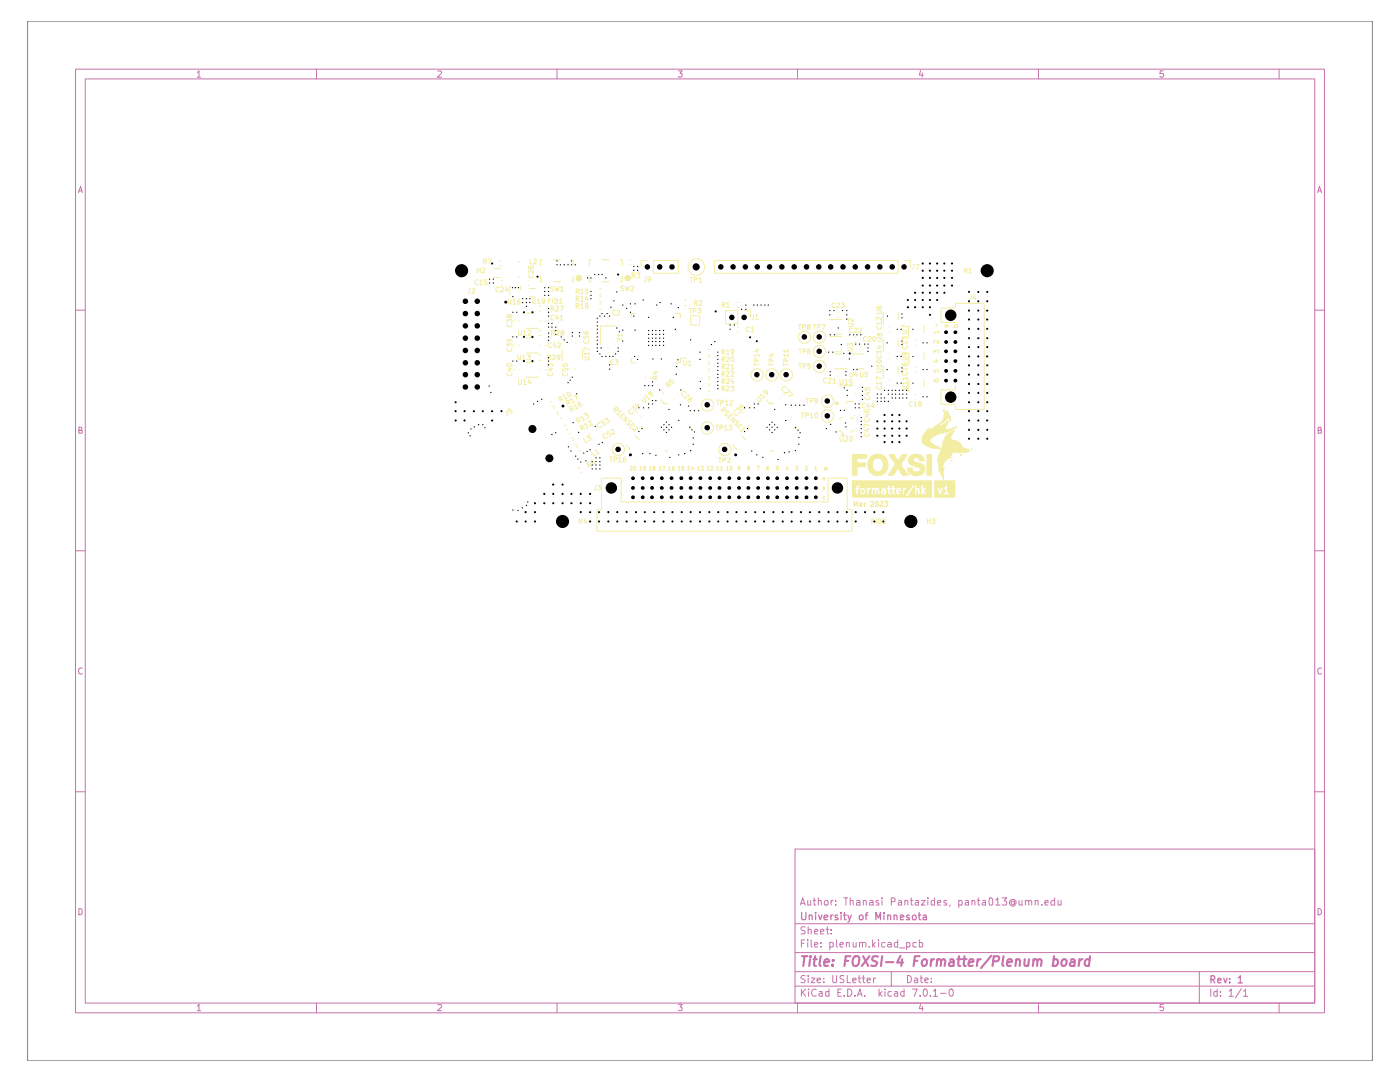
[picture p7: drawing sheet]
<svg xmlns="http://www.w3.org/2000/svg" width="279mm" height="216mm" viewBox="0 0 279 216" stroke-linecap="round" stroke-linejoin="round" font-family="sans-serif">
<g fill="none" stroke="#c872ab" stroke-width=".2">
<path d="M15.1 13.8h249.2v188.3h-249.2zM17 15.7h245.4v184.5h-245.4zM39.4 14.5l.3-.4v1.3M39.4 15.4h.6M63.2 13.8v1.9M87.4 14.2l.5-.1 .2 .4-.8 .9h.8M111.2 13.8v1.9M135.4 14.1h.7l-.4 .5 .4 .2v.4l-.2 .2h-.3l-.2-.2M159.2 13.8v1.9M183.7 14.1l-.2 .9h.7M184.1 14.6v.8M207.3 13.8v1.9"/>
<path d="M232.2 14.1h-.6l-.1 .6 .6-.1 .1 .2v.4l-.2 .2h-.4l-.1-.2M255.3 13.8v1.9M15.7 38.4l.4-1.2 .3 1.2M15.7 38.1h.6M263 38.4l.3-1.2 .4 1.2M263.1 38.1h.6M15.1 61.9h1.9M262.4 61.9h1.9M15.7 85.9h.5l.1-.2v-.4h-.6v1.1h.6l.1-.4-.2-.1M263.1 85.9h.4l.2-.2-.1-.4h-.5v1.1h.6v-.4l-.2-.1M15.1 109.9h1.9M262.4 109.9h1.9"/>
<path d="M16.4 133.3h-.2a.65 .65 0 0 0-.5 .6 .65 .65 0 0 0 .5 .6l.2-.1M263.7 133.3h-.2a.65 .65 0 0 0-.5 .6 .65 .65 0 0 0 .5 .6l.2-.1M15.1 158h1.9M262.4 158h1.9M158.7 169.4h103.7v30.8h-103.7zM161.2 179.7v.9l.6-.1M161.8 179.7v.9M162.3 179.7h.5M162.5 179.2v1.2l.1 .2h.2M163.3 179.8l.2-.1 .4 .1v.8M163.3 179.2v1.4M164.5 179.9a.45 .45 0 0 1 .7-.2v.9h-.5l-.2-.3z"/>
<path d="M165.9 179.7v.9M166.3 179.7l-.4 .2M166.8 179.7v.1M168.4 179.2h.8M168.8 179.2v1.4M169.7 179.8l.1-.1h.5v.9M169.7 179.2v1.4M170.9 179.7h.5l.2 .1v.8h-.7v-.4l.7-.2M172.3 179.8l.2-.1 .4 .1v.8M172.3 179.7v.9M173.6 179.7h.4l.2 .1v.8h-.6v-.4l.6-.2M175.3 179.7h-.3l-.2 .1 .2 .4 .4 .1-.1 .3h-.5"/>
<path d="M176 179.2v.1M176 179.7v.9M177.9 179.9h.5a.41 .41 0 0 0 .2-.4 .41 .41 0 0 0-.2-.3h-.5v1.4M179.3 179.7h.4l.2 .1v.8h-.6l-.1-.3 .2-.2 .5-.1M180.6 179.8l.2-.1 .4 .1v.8M180.6 179.7v.9M181.7 179.7h.5M181.9 179.2v1.2v.2h.3M182.7 179.7h.6v.9h-.6l-.1-.3 .7-.3M183.9 179.7h.8l-.8 .9h.8M185.2 179.2v.1M185.2 179.7v.9"/>
<path d="M186.5 179.2v1.4h-.6l-.1-.8 .3-.1h.4M188.9 179.7h-.5v.4l.6 .2-.1 .3h-.5M191.3 179.7h.5l.2 .2-.1 .7h-.6M191.3 179.7v1.4M192.7 179.7h.3l.3 .1v.8h-.6l-.1-.3 .2-.2 .5-.1M194 179.8l.1-.1 .5 .1v.8M194 179.7v.9M195.1 179.7h.5M195.2 179.2v1.2l.1 .2h.3M196.1 179.7h.6v.9h-.6v-.4l.6-.2M197.5 179.2h.3l.3 .3v.8l-.1 .3-.6-.1v-.8zM198.7 179.6l.4-.4v1.4"/>
<path d="M200 179.2h.9l-.5 .5 .4 .1v.7h-.8M202.4 179.9l-.5-.1-.1 .3v.2l.3 .2 .3-.2M202.4 179.8l.1 .6 .3-.1v-.5l-.4-.3h-.6l-.3 .3-.1 .4 .4 .6h.3l.5-.2M203.4 179.7l.1 .9 .5-.1M204 179.7v.9M204.6 179.8l.3-.1 .4 .1v.8M204.6 179.7v.9M205.3 179.8l.2-.1 .4 .1v.8M206.6 179.8l.2-.1h.4v.9M206.6 179.7v.9M210.5 179.2v1.4h-.6l-.2-.3v-.4a.52 .52 0 0 1 .8-.2M211.2 179.7v.9l.6-.1"/>
<path d="M211.8 179.7v.9M15.7 181.3a.64 .64 0 0 1 .7 .6 .64 .64 0 0 1-.7 .6zM158.7 196.8h103.7M158.7 193.9h103.7M158.7 190.1h103.7M158.7 184.3h103.7M159.8 180.6l.4-1.4 .5 1.4M159.9 180.3h.6M159.9 197.4v1.4M159.9 188.2h.5M160.1 198l.7 .8M160.6 187.5h-.7v1.5"/>
<path d="M160.7 194.7l-.6-.1-.2 .3 .1 .3a.74 .74 0 0 1 .7 .6l-.3 .3-.5-.1M160.7 185l-.6-.1-.2 .4 .2 .4h.3l.2 .1v.5l-.7 .1M160.8 197.4l-.9 .8M161.2 187.5v.2M161.2 188v1M161.3 194.6v.2M161.3 185.6l.2-.2 .4 .1v.9M161.3 184.9v1.5M161.3 195.2v.9M161.4 197.4h.1M161.4 197.9v.9M161.9 195.2h.7l-.7 .9h.7"/>
<path d="M161.9 187.5v1.4l.2 .1M162.6 188.5l.6-.1v-.3l-.5-.1-.1 .2v.6l.1 .2 .5-.1M162.6 185.9l.6-.1v-.3l-.5-.1-.1 .3v.7h.6M162.9 197.4a.67 .67 0 0 0-.9 .6 .67 .67 0 0 0 .8 .7l.1-.1M163.1 195.6l.6-.1v-.3h-.4l-.2 .1v.6l.2 .2 .4-.1M163.5 197.9h.6v.9M163.7 185.9l.7-.1v-.3l-.4-.1-.3 .3 .1 .7h.6M163.8 188.9v.1M163.8 188.1v.1M164.1 198.2h-.4l-.3 .3 .3 .3 .4-.1M164.4 195.9v.2M164.4 195.2v.1"/>
<path d="M164.8 185.4h.6M165.1 184.9v1.3l.1 .2h.2M165.4 197.9h-.6v.2v.6h.6M165.4 197.4v1.4M165.6 188.1h.7v.8h-.7M165.6 188v1.5M165.9 186.3v.1M165.9 185.5v.2M166.2 194.6v1.2l.3 .3 .5-.2v-1.3M166.8 180.5v.1M167 187.5v1.4l.1 .1M167.2 198h.5"/>
<path d="M167.6 188.5l.7-.1-.1-.3-.4-.1-.2 .2v.6l.2 .2 .4-.1M167.9 197.4h-.7v1.4h.7M168.4 194.7l-.5-.1-.3 .3 .1 .3 .7 .4v.3l-.3 .2-.5-.1M168.5 198.6v.2M168.9 188.1h.6v.9M168.9 188v1M169.1 194.6v1.5h.7M169.2 197.4a.73 .73 0 0 1 .8 .7 .73 .73 0 0 1-.8 .7zM170.2 195.6l.7-.1-.1-.3h-.5l-.1 .1v.6l.1 .2 .5-.1M170.3 188v.9h.6M170.6 198.6v.2M170.9 188v1"/>
<path d="M171.1 198.8l.5-1.4 .4 1.4M171.3 195.2h.5M171.3 198.4h.7M171.4 194.6v1.3l.4 .2M171.5 188.1l.5-.1 .1 .2v.8M171.5 188v1M172 195.2h.6M172.1 188.2l.3-.2 .4 .2v.8M172.3 194.6v1.3l.3 .2M172.6 198.6v.2M173.1 195.6l.6-.1v-.3h-.5l-.1 .1v.6l.1 .2 .5-.1M173.5 188.9v.1"/>
<path d="M174.2 187.5v1.5M174.2 188.5l.5 .5M174.3 195.2v.9M174.7 188l-.5 .6M174.8 195.2h-.4l-.1 .2M175.3 187.5v.2M175.3 188v1M175.4 197.4v1.4M175.6 198.2l.4 .6M176 197.9l-.6 .5M176.6 197.4h.1M176.6 188.1l-.4-.1-.3 .3 .1 .6h.6"/>
<path d="M176.6 197.9v.9M177.2 188.1l.4-.1 .3 .2v.8M177.9 197.9h-.5l-.2 .2v.4l.3 .3 .4-.1M177.9 188.4l-.7 .1-.1 .1v.2l.3 .2 .5-.1M177.9 193.9v2.9M178.6 197.9h.5l.1 .9M179.2 198.2h-.6l-.1 .3 .1 .3 .6-.1M179.2 188.1l-.5-.1-.2 .3 .1 .6h.6M179.2 187.5v1.5M179.5 189.1h1.1M180.4 197.9h-.5l-.2 .2v.4l.3 .3 .4-.1M180.4 197.4v1.4"/>
<path d="M180.9 188.1l.5-.1 .2 .3-.1 .6h-.6M180.9 188v1.5M181.1 194.6h.3l.5 .4v.7l-.5 .4h-.3zM182.1 197.4h.9l-.5 1.4M182.5 195.2h.4l.2 .1v.8M182.9 188.1h-.7v.8h.7M183.1 195.5l-.6 .1v.1l.1 .4 .5-.1M183.5 188.1l.4-.1 .2 .3v.6h-.6M183.5 187.5v1.5M183.6 198.6v.2M183.6 195.2h.5M183.8 194.6v1.3l.3 .2"/>
<path d="M184.4 197.4h.2a.73 .73 0 0 1 .6 .7 .73 .73 0 0 1-.6 .7l-.2-.1-.2-.5zM184.6 195.6l.7-.1-.2-.3h-.4l-.1 .1v.6l.1 .2 .5-.1M185.7 198.6v.2M185.8 195.9v.2M185.8 195.2v.1M186.3 197.8l.4-.4v1.4M186.3 198.8h.8M187.1 180.2l.7-.2-.2-.3h-.3l-.2 .1v.6l.1 .2h.5M187.7 198.2h1.1M189.6 197.4h.5a1.01 1.01 0 0 1-.2 1.4h-.1a.93 .93 0 0 1-.2-1.4zM189.7 180.6l-.2 .2M198.7 180.6h.9"/>
<path d="M207.9 180.5v.1M208.5 180.2l.7-.2-.2-.3h-.3l-.2 .1v.6l.1 .2h.5M239.4 193.9v6.3M241.6 197.4v1.4M242.9 197.9h-.6l-.1 .2 .1 .6h.6M242.9 197.4v1.4M243.6 198.6v.2M243.6 197.9v.1M245.3 197.8l.4-.4v1.4M245.3 198.8h.8M247.7 197.3l-1.2 1.8M248.2 197.8l.4-.4v1.4"/>
<path d="M248.2 198.8h.8M263.1 181.3a.64 .64 0 0 1 .6 .6 .64 .64 0 0 1-.6 .6zM39.4 200.7l.3-.3v1.3M39.4 201.7h.6M63.2 200.2v1.9M87.4 200.6l.1-.2h.4l.2 .3v.3l-.8 .7h.8M111.2 200.2v1.9M135.4 200.4h.7l-.4 .5 .4 .1v.2v.4h-.7M159.2 200.2v1.9M183.7 200.4l-.2 .9h.7M184.1 200.8v.9M207.3 200.2v1.9"/>
<path d="M232.2 200.4h-.6l-.1 .6h.7v.6h-.7M255.3 200.2v1.9"/>
</g>
<g fill="none" stroke="#c872ab" stroke-width=".25">
<path d="M160 182.1v1.2l.1 .2h.6l.1-.2v-1.2M161.5 182.8l.2-.2 .3 .1 .1 .8M161.5 182.6v.9M162.8 182.1v.1M162.8 182.6v.9M163.4 182.6l.3 .9 .3-.9M164.5 183.1l.7-.2-.1-.2-.4-.1-.2 .2v.7h.6M165.8 182.6v.9M166.2 182.6l-.3 .1-.1 .1M167.2 182.7h-.5v.3l.6 .3-.1 .2h-.5M167.9 182.1v.1M167.9 182.6v.9"/>
<path d="M168.4 182.6h.5M168.5 182.1v1.2l.1 .2h.3M169.2 182.6l.3 .9M169.9 182.6l-.4 1.3-.3 .1M171.5 182.8l.2-.2h.3l.3 .2-.1 .6-.5 .1-.2-.2zM172.7 182.6h.5M173.2 182.1l-.4 .2v1.2M174.8 183.5v-1.4l.5 1.1 .4-1.1v1.4M176.4 182.1v.1M176.4 182.6v.9M177.2 182.8v-.1a.36 .36 0 0 1 .6 .1v.7M177.2 182.6v.9"/>
<path d="M178.4 182.8l.2-.2 .3 .1 .1 .8M178.4 182.6v.9M179.7 183.1l.7-.2-.1-.2h-.6v.8h.6M181.5 182.7a.36 .36 0 0 0-.6 .1l.1 .2 .5 .2v.3h-.6M182.1 182.8l.2-.2h.3l.2 .2v.6l-.6 .1-.1-.2zM183.3 182.6h.5M183.4 182.1v1.2l.1 .2h.3M184.3 182.7l.4-.1 .2 .2v.7h-.6l-.1-.3 .7-.3M241.7 195.5l.7-.1v-.6l-.7-.1v1.4M242 195.5l.4 .6M243 195.6l.7-.1-.1-.2-.4-.1-.2 .2v.6l.2 .1 .4-.1M244.2 195.2l.4 .9 .3-.9"/>
<path d="M245.4 196v.1M245.4 195.3v.1M247.1 195.1l.3-.2 .1-.2v1.4M247.1 196.1h.8"/>
</g>
<g fill="none" stroke="#c872ab" stroke-width=".42">
<path d="M160.1 190.8h1.1M160.6 190.8l-.3 1.9M161.7 191.4l-.2 1.3M161.8 190.8v.2M162.3 191.4h.7M162.7 190.8l-.3 1.6 .1 .3h.4M163.8 190.8l-.3 1.6 .3 .3M164.5 192.1l1-.2-.3-.5-.6 .2-.1 .8 .2 .3h.5M166.2 192.5v.2M166.3 191.6h.1h-.2h.1l-.1 .1M168.6 191.7h.7M169.7 190.8h-.9l-.3 1.9"/>
<path d="M170.4 191.1l.3-.3 .6 .1a1.46 1.46 0 0 1-.4 1.8h-.6a1.61 1.61 0 0 1 .1-1.6zM172.3 190.8l1 1.9M173.5 190.8l-1.5 1.9M175.2 190.9l-.7-.1-.5 .5 .2 .3 .8 .4a.49 .49 0 0 1-.4 .7h-.7M176.1 190.8l-.3 1.9M176.8 192h1.5M179.7 190.7l-.7 1.4h1.2M180 191.4l-.1 1.3M182.5 191.7h.6M183.5 190.8h-.9l-.3 1.9M184.1 191.6l.3-.2h.3l.3 .2a.87 .87 0 0 1-.3 1.1h-.6l-.2-.4zM185.9 191.4l-.2 1.3"/>
<path d="M186.4 191.4l-.6 .4M187.1 191.6l.2-.2 .4 .2v1.1M187.1 191.4l-.2 1.3M187.8 191.7l.4-.3 .4 .2-.1 1.1M189.6 191.6l.2-.2h.3l.2 .2v1.1M190.4 191.9l-.7 .1-.3 .4 .2 .3h.7M191.1 191.4h.7M191.4 190.8l-.2 1.6 .1 .3h.3M192.2 191.4h.7M192.5 190.8l-.2 1.6 .1 .3h.3M193.3 192.1l1-.2v-.3l-.2-.2h-.4a1.25 1.25 0 0 0-.4 1.3h.8M195.1 191.4l-.2 1.3"/>
<path d="M195.7 191.4l-.4 .2-.2 .2M197.8 190.7l-2 2.5M198.2 191.8l1-.1 .2-.6-.1-.1-.2-.2h-.8l-.2 1.9M200.3 190.8l-.3 1.6 .3 .3M201 192.1l1-.2-.3-.5-.6 .2-.1 .8 .2 .3h.5M202.8 191.6l.3-.2 .4 .2v1.1M202.8 191.4l-.2 1.3M204.5 191.4v1.3h.4l.3-.2M205.4 191.4l-.2 1.3M206.2 191.6a.45 .45 0 0 1 .5-.2 .45 .45 0 0 1 .4 .3l-.1 1M206.3 191.4l-.2 1.3M207.1 191.7l.3-.3 .4 .2-.1 1.1"/>
<path d="M210.3 191.6l.1-.2h.5l.2 .2v.7l-.4 .4h-.6M210.4 190.8l-.3 1.9M212 191.6l.3-.2h.3l.2 .2a.87 .87 0 0 1-.2 1.1h-.6l-.2-.4zM213.7 191.6l.2-.2h.3l.2 .2v1.1M214.5 191.9l-.7 .1-.3 .4 .2 .3h.7M215.4 191.4l-.1 1.3M216 191.4l-.4 .2-.2 .2M217.5 191.6l-.2-.2h-.4a.84 .84 0 0 0-.1 1.3h.5M217.6 190.8l-.3 1.9"/>
</g>
<path d="M5.5 4.2h268.4v207.5h-268.4z" fill="none" stroke="#848484" stroke-width=".2"/>
<g fill="none" stroke="#f2eda1" stroke-width=".2">
<path d="M93.7 57.5v.8l-.3 .2M94.1 57.7l.4-.2 .2 .2-.6 .8h.6M95.2 53.5v.9M95.2 53.9h.6M95.4 55.9l-.2-.1-.4 .2v.6l.4 .2 .2-.1M95.8 56.1l.2-.3v1M95.8 56.8h.6M95.8 53.5v.9M96.3 53.6l.4-.1 .1 .4-.6 .5h.6M96.5 52.2h.4l.2-.4-.6-.2v1.1M96.8 52.2l.3 .5M97.2 55.8h-.5v.5h.5v.4h-.5"/>
<path d="M97.4 51.6h.6l-.4 1.1M98.5 53.6h1.4M98.5 55.4h1.4M99.7 52.1h.5M99.7 53.1h.5M101.4 59.7v.9l.2 .1 .3-.1v-.9M103.4 52.2h.4M103.4 55.3h.4M103.7 59.7h-.2a.7 .7 0 0 0 0 1l.3-.1v-.4l-.4-.1-.1 .2M103.9 57v.9M105.4 57h.3M105.4 56h.3"/>
<path d="M105.5 53.1v.5h.5l-.2-.2 .2-.3 .4 .1-.1 .4M105.6 54.9l-.1 .2 .2 .4h.6l.1-.2-.1-.4M105.6 59.3h1.3M105.6 57.6h1.3M105.7 51.6v1.1h.6M106.4 53.9v.6l-.7-.6-.2 .3 .1 .3M106.5 51.7h.5v.4l-.6 .6h.6M106.8 59.7l-.1-.1a.56 .56 0 0 0-.3 .9h.4M107.3 59.9l.2-.3v.9M107.9 54.9v1.3h.5M108.4 51.8h-.5v1.3M110.4 51.8h1.5"/>
<path d="M110.4 56.2h1.5M114 51.8h.4v1.3M114.4 54.9v1.3h-.4M118.1 51.8h-.5v1.3M101.2 64.3v-.5l.4 .2 .1-.2h.4v.5M101.3 64.6l-.1 .3 .2 .3h.5l.3-.3-.1-.3M101.6 63l.1-.2h.4l.1 .2-.1 .3h-.4l-.1-.4-.3-.1v.5h.2l.1-.1M102.4 60l.2-.3v1M102.4 60.7h.6M102.6 63.9v.3M103.5 63.9v.3M105 62.5h1.5"/>
<path d="M107.3 60.5h.5M107.5 62.1h.4M107.5 61h.4M107.9 63.9v.3M108.7 60l-.2 .2-.4-.2v-.2l.4-.2a.72 .72 0 0 1 0 .9h-.3M111.7 79.8l.4-.3-.2-.3-.5 .1 .5 .9M111.9 79.7l.5 .1M112.4 79.1l.1-.4 .4 .9M113.2 78.3l.1-.1a.74 .74 0 0 1 .6 .8l-.2 .2-.2-.1-.3-.4zM113.2 79.4l-.5 .3M113.9 79.8l.1-.3 .5 .8M114.5 79.2l.5-.4 .1 1"/>
<path d="M110.2 80.1l-.5 .2M110.7 80.9l-.5 .3M110.8 81.3l-.3 .2M111.3 82.1l-.3 .3M112.1 83.4l-.4 .2M112.9 84.8l-.4 .2M113.2 80.5l.3-.2-.1-.5-.5 .3 .5 .8M113.4 80.3l.5 .3M113.5 85.6l-.5 .3M113.9 86.4l-.4 .3M114.4 87.3l-.4 .2M114.6 80.2l-.4 .2"/>
<path d="M114.6 87.7l-.4 .3M115.1 88.6l-.4 .2M115.2 84l.5-.3-.2-.3-.5 .2 .5 .8M115.4 83.9l.5 .3M115.4 89l-.4 .2M115.7 93.2l-.4 .3M115.9 83.4l.1-.4 .5 .8M115.9 89.8l-.4 .3M116 85.5l.3-.2v-.4l-.1-.1-.5 .3 .5 .8M116.2 85.3l.5 .3M116.2 94.1l-.4 .2M116.4 87.5l.5 .8 .4-.2"/>
<path d="M116.5 82.7l.6-.3-.2 .5 .4-.1 .1 .4-.4 .3M116.7 84.8l.1-.3 .5 .8M116.8 83.7l-.6 .3M117 87.1l.6-.2-.2 .5 .4-.1 .1 .4-.4 .2M117.3 84.2l.3-.2 .3 .1-.1 .9 .5-.3M117.3 92.8l.4-.3-.2-.3-.4 .2 .4 .8M117.3 85.6l-.1 .1M117.4 85.2l-.4 .2M117.5 92.7l.5 .3M117.9 86.4l-.3 .1M118 90.2l.5 .8 .5-.2M118.3 91.7l-.3 .2v.4l.4 .4 .3-.2-.2-.5-.3 .1-.1 .3"/>
<path d="M118.6 87.7l-.2 .1M118.8 90l.1-.3 .5 .8M118.9 96.9v.7l-.4 .2M119.1 88.6h-.2M119.2 96.9h.6l-.3 .3 .3 .1v.4h-.6M119.6 84.4a.4 .4 0 0 0-.4 .3 .4 .4 0 0 0 .3 .5l.5 .1 .1-.2M119.6 90.3l-.5 .3M120.4 83.8l-.4 .3 .1 .4 .3-.3 .4 .3-.1 .3h-.3M120.6 83.7l.6-.3-.1 .4h.4l.1 .4-.4 .2M120.7 86.6h-.2l-.2 .3 .2 .4 .1 .2h.4l.2-.3M121.5 86l-.4 .3 .1 .4 .3-.3 .4 .3-.1 .3h-.3M121.7 91.2h.6"/>
<path d="M121.8 85.9l.4-.2 .2 .1-.1 .9 .5-.3M121.9 91.2v1M122.5 91.7h.5l.1-.3-.2-.2h-.4v1M123.4 91.4l.3-.2v1M123.4 92.2h.6M124.8 91.2l-.3 .1a.65 .65 0 0 0 0 .8l.2 .1 .3-.4-.2-.2h-.3l-.1 .2M115.6 103.5v1M115.6 104h.5M116.1 103.5v1M116.8 103.5l-.3 .6h.6M116.9 103.9v.6M124 100.2v-4.8h-3.9v6.3h-1v4.3"/>
</g>
<circle cx="115.5" cy="55.5" r=".55" fill="#f2eda1"/>
<g fill="none" stroke="#f2eda1" stroke-width=".2">
<path d="M99.6 57.4l-.5-.1-.1 .2v.5l.3 .3 .3-.1M99.9 57.4l.4-.1 .2 .2-.6 .8h.6M100 56h.3M100 57h.3M101.1 57.2l-.3 .7h.6M101.3 57.6v.7M101.8 57v1.8M109.9 59.6h-.4v.9M110.2 59.6v.9M110.4 57.2h-.5a.44 .44 0 0 0 .5 .5l-.1 .4h-.4M110.7 57.1l.3 1 .2-.7 .1 .7 .3-1M110.7 59.6l.6 .3v.5l-.2 .1h-.4z"/>
<path d="M111.6 59.9h.2l.1-.3v.9M111.8 57.4l.4-.3v1M111.8 58.1h.6M115 58.2l.5-.1 .1-.3-.2-.1h-.4v.9M115 59.6h.4l.2-.3-.6-.2v1M115.2 58.2l.4 .4M115.2 59.6l.4 .5M115.9 57.9l.3-.2v.9M115.9 59.4l.3-.3v1M115.9 58.6h.5M117 59.1l-.2 .7h.6M117.3 59.4v.7"/>
<path d="M117.3 57.7h-.5v.4h.5v.5l-.5-.1M117.6 54.9v1.3h.5M119.5 58.7h.6M119.5 59.1h.6M119.5 57.7h.6M120.1 56.2h1.6M120.1 51.8h1.6M124.2 54.9v1.3h-.5M124.5 57.1h-.5a.36 .36 0 0 0 0 .4 .36 .36 0 0 0 .4 .1v.4h-.5M124.8 57.1l.2 .9 .2-.7 .2 .7 .2-.9M125.9 57.1h.5l.1 .1-.6 .8h.6M128.9 55.2v.8l-.4 .1"/>
<path d="M129.2 52h-1.3v1.3M129.9 55.6l-.1 .2h-.4l-.1-.4 .2-.2 .4 .2v.4l-.3 .3h-.2M130.4 52h5v2.5h-5zM136.6 59.9h.4M137.8 55.4h.5M138 55.4v.9M138.6 55.8h.5v-.4h-.5v.9M139.5 55.6l.3-.2v.9M139.5 56.3h.6M142.6 52v2.5M101.2 69.2v-.6l.4 .3v-.2l.4-.1 .2 .1-.1 .5M101.3 69.5l-.1 .3 .2 .3h.5l.3-.3-.1-.3"/>
<path d="M101.3 74.4a.45 .45 0 0 0 .4 .6 .45 .45 0 0 0 .4-.6M101.3 72.6a.58 .58 0 0 1 .9 .3 .58 .58 0 0 1-1-.1zM101.5 73.6h.7M101.6 67.7l.2 .1v.4h-.5l-.1-.1 .1-.4h.6l.2 .1 .1 .4M101.9 73.4v.6l-.7-.2M102.6 68.7v.3M102.6 73.7v.2M103.4 70.9v.8l.1 .1 .4-.1v-.8M103.5 75.7v.8l.1 .2h.3l.2-.2v-.8M103.5 66v.9h.5l.1-.9M103.5 68.7v.3M103.5 73.7v.2"/>
<path d="M104.3 71.1l.3-.2v.9M104.3 71.8h.6M104.5 75.9l.2-.2v1M104.5 66.2l.2-.2v.9M104.5 76.7h.5M104.5 66.9h.5M105 75.3h2.5M105 70.4h2.5M105 72.3h1.5M105 67.4h1.5M105 65.5h2.5M105.2 70.9h.6l-.3 .3 .3 .2v.2l-.2 .2-.4-.1"/>
<path d="M105.3 66h.5l.1 .1-.6 .8h.6M105.6 75.7l-.3 .7h.7M105.8 76v.7M107.5 71.9h.4M107.5 70.9h.4M107.5 67h.4M107.5 66h.4M107.9 68.7v.3M107.9 73.7v.2M109 63.9v.3M109 68.7v.3M109 73.7v.2"/>
<path d="M109.3 73.2v-.6l.4 .3v-.3h.5l.1 .5-.1 .1M109.4 74.4a.45 .45 0 0 0 .4 .6 .45 .45 0 0 0 .4-.6M109.4 71.3h.4l.1-.3-.5-.1v.9M109.5 60h.2M109.6 71.3l.3 .5M109.6 73.6h.7M110 61.6h.4l.1-.5-.5-.1v1.1M110 73.4v.6l-.7-.2M110.1 68.5l-.5-.1-.1 .2v.5l.1 .2h.5M110.1 66.5h.4l.2-.2-.1-.3h-.5v.9M110.2 61.6l.3 .5M110.3 71l.4-.1 .1 .3-.6 .6h.6"/>
<path d="M110.3 66.5l.4 .4M110.5 63l-.3-.1-.3 .4 .3 .5h.3M110.7 68.3l-.3 .7h.6M110.8 68.7v.6M110.9 61.1h.5v.4l-.6 .6h.6M111 66h.5l.1 .1-.6 .8h.6M111.1 62.8l-.2 .7h.6M111.3 68.5l.5-.1v.4l-.5 .5h.5M111.3 63.2v.6M111.6 60.5h.6M111.8 61h.6l-.4 1.1M111.8 71.2l-.1 .2a.34 .34 0 0 1-.4-.1 .34 .34 0 0 1 0-.4h.4a.67 .67 0 0 1-.2 .9h-.2"/>
<path d="M111.8 63.2l.3-.3v.9M111.8 63.8h.6M112.1 66.4l-.2-.2 .1-.2h.4l.1 .1-.1 .2a.39 .39 0 0 0-.4 .1 .39 .39 0 0 0 0 .5h.4l.1-.2v-.2l-.2-.1M112.2 69.7v2.4M112.3 73.5v.5h.5l-.1-.4 .5-.1v.5M112.3 72.6v.5l.5 .1-.1-.6h.4l.2 .1-.1 .5M112.4 74.4a.45 .45 0 0 0 .4 .6 .45 .45 0 0 0 .4-.6M113.7 73.5v.3M114.7 73.5v.3M114.8 67.5h.3M114.8 68.4h.3M115 61h.4l.2-.2-.3-.3h-.3v1.1"/>
<path d="M115.2 61l.4 .6M115.9 60.9l.3-.4v1.1M115.9 61.6h.5M115.9 60.1h.5M116.2 69.7v1.8M116.5 67.1v.5h.4v-.5h.5l-.1 .5M116.5 66.2l.1 .3 .7 .1v-.5h-.4l-.1 .4 .2 .1M116.6 67.9l-.1 .4 .3 .2 .5-.1v-.5M116.6 71.3h.9l.1 .2-.1 .3h-.9M117 61l-.2-.3 .4-.2 .1 .4-.5 .1v.5l.2 .1 .3-.1v-.5h-.1M117.6 70.5h-1l.3 .4M117.6 69.8l-1-.5v.6"/>
<path d="M117.6 70.3v.6M119.5 60.1h.6M119.5 60.6h.6M119.5 61.6h.6M121.2 69.4h.3M121.2 70.4h.3M121.2 64.5h.3M121.2 63.5h.3M122.4 71.9a.48 .48 0 0 0-.5 .2 .48 .48 0 0 0 .1 .6l.4-.1M122.8 71.8h.6l-.4 .3 .4 .1v.4h-.6M122.9 62l-.4-.1-.2 .2v.6l.2 .2 .4-.1M123 65h-3.2v3.8"/>
<path d="M123.2 67.5l.5 .2-.5 .4M123.2 62h.5v.3l-.6 .6h.6M123.7 67.7h.4M124.1 66.9h-.9l.2 .2M124.1 66.6v.5M126 71.5v.9h.9M126.9 62.6h-.9v.8M128.4 79.3l.5 .6v.3l-.3 .1-.6-.5M128.9 79.2v-.3l.6 .7M128.9 75.2v.4M129.7 79.3l-.3 .5M129.8 75.2v.4"/>
<path d="M129.9 78.5l.1-.1 .3 .2-.2 .4-.4-.2 .2-.7-.4 .2v.3h.2M130.6 74.3h.6M130.8 75.6l-.1-.5h-.4v.5h.9M130.9 74.1v.6l-.7-.3M131.2 75l-.4 .4M131.8 79.8l.9 .9 .3-.4 .3 .4M131.8 77.6l-.3 .4M132.5 78.4l-.3 .3M133.2 77l.3-.4-.2-.3-.5 .3 .7 .7M133.3 76.8l.6 .1M133.9 75.6l-.4 .3 .4 .4 .1-.4 .5 .2v.3l-.4 .1M134.5 79.4l.2 .2"/>
<path d="M134.9 62.6h.9v.8M135.2 78.7l.2 .2M136.4 72v.7l.2 .2 .4-.2v-.7M136.6 61h.4M136.9 78.4l-.2-.3-.5 .1-.2 .5 .3 .3M137.1 71.5h-1.3v.9h-.9M137.2 78.7l.3 .2v.3h-1l.4 .5M137.3 72.2l.4-.2v.9M137.3 72.9h.6M137.5 61.6h.6M137.8 61.6v.9M137.8 63h1.8v1.9h-1.8z"/>
<path d="M138.2 79.6l-.4-.2-.6 .5 .4 .4 .3-.5-.3-.2-.1 .1M138.3 62.1h.5l.1-.4-.1-.1h-.5v.9M138.6 60.5h.4l.1-.5-.5-.1v1.1M138.9 60.5l.2 .5M139.3 61.6h.6l-.4 .3h.2l.2 .2-.1 .4-.5-.1M139.5 60h.5v.4l-.6 .6h.6M141.3 70.8h.4M141.3 69.8h.4M141.3 71.2h.4M141.3 72.2h.4M141.3 77h.4M141.3 78.1h.4"/>
<path d="M141.3 76.6h.4M141.3 74.2h.4M141.3 75.1h.4M141.3 72.6h.4M141.3 73.7h.4M141.3 75.6h.4M144.1 70.3h.3l.2-.2-.1-.3h-.4v.9M144.1 60.9l.5-.1v-.4h-.5v.9M144.3 70.3l.3 .4M144.4 60.9l.3 .4M145 70l.3-.2v.9M145 60.6l.3-.2v.9"/>
<path d="M145 70.7h.5M145 61.3h.5M146.5 70.1l-.2 .3h-.3l-.1-.3 .1-.3h.4a.67 .67 0 0 1-.2 .9h-.2M147.1 60.4h.4M147.1 61.4h.4M147.2 66.2h.2M147.2 65.3h.2M149.5 65.3a.45 .45 0 0 0-.6 .4 .45 .45 0 0 0 .6 .4M149.9 65.4l.3-.2v1M149.9 66.2h.6M101 82l.3 .5-.1 .5M101.8 81.4l-.5 .3 .3 .4v-.1l.3-.1h.2l.1 .2-.1 .3-.3 .1"/>
<path d="M111.6 82.5l-.4 .2M113.9 81.7l.4-.3-.2-.3-.5 .2 .5 .8M114.1 81.6l.5 .3M114.6 81v-.3l.5 .8M115.4 81.4l-.5 .2M115.7 80.1l-.3 .2v.4l.3 .4 .4-.2-.2-.4-.3 .1-.1 .3M122.7 81.5l.3 .4 .4-.2v-.3l-.4-.2-.7 .7M122.9 81.7l-.1 .5M124 82.2l-.1-.2-.5 .1 .2 .4-.1 .3h-.2l-.3-.3M124 82.8l.3 .3M124.7 82.8l-.3-.3-.7 .7 .3 .3M124.9 88.7l.9 1"/>
<path d="M125.4 83.5l-.7 .7 .3-1.1-.7 .7M125.7 93.1h.5v.3l-.5 .4h.5M125.8 81.7h-.1a.46 .46 0 0 0-.1 .7 .46 .46 0 0 0 .6 .1l.1-.2M126 81.4l.4-.4v.5l.1-.1 .4 .1v.3l-.2 .2h-.1M126.1 84.2l-.3-.3h-.2v.9h-.4l-.1-.4M126.1 84.8l.1 .2M126.7 84.8l-.4-.3-.7 .7 .4 .3M126.7 93l.2 .2-.1 .6-.3-.1v-.5zM126.7 80.6l.4 .6 .4-.4M126.7 86.9l1 1M126.9 85.1l.4 .3-.1 .3h-1l.5 .4M127.2 80.7l.4 .4"/>
<path d="M127.3 82.2l-.2 .3M127.7 93.3l.1-.3v.8M127.7 93.8h.4M127.9 83l-.1 .1M128.4 84.9l-.3 .4 .3 .3M128.9 93.4l-.1 .2h-.4v-.4l.1-.2 .4 .2v.4l-.2 .2h-.3M129.6 93.3l.2-.3v.8M129.6 93.8h.4M130.5 93.4l-.2-.2 .3-.2 .1 .3-.2 .1-.2 .3 .4 .1-.1-.4M131.5 93.3l.2-.3v.8M131.5 93.8h.4M132.2 93h.5l-.3 .8"/>
<path d="M132.7 89.8l.3 .4 .3-.4M133.4 93.3l.2-.3v.8M133.4 93.8h.5M134.5 93h-.1l-.2 .3v.5l.4-.1-.1-.3h-.3v.2M135.4 93.3l.2-.3v.8M135.4 93.8h.4M136.5 93h-.4v.5l.4-.1v.4h-.4M137.2 93.3l.3-.3v.8M137.2 93.8h.5M137.6 84.9l.3 .4-.3 .3M138.2 93l-.2 .6h.5M138.3 93.3v.5"/>
<path d="M139.2 93.3l.2-.3v.8M139.2 93.8h.4M139.9 93h.5l-.3 .4h.2l.1 .3-.5 .1M141.1 93.3l.2-.3v.8M141.1 93.8h.5M141.8 93.1l.4-.1 .1 .2-.5 .6h.5M119.1 106h50.9M124 100.2h41.3"/>
<circle cx="115.5" cy="55.5" r=".55"/>
<circle cx="139" cy="53.3" r="1.65"/>
<circle cx="154.1" cy="74.8" r="1.23"/>
<circle cx="123.4" cy="89.7" r="1.23"/>
<circle cx="141.2" cy="85.4" r="1.23"/>
<circle cx="141.2" cy="80.8" r="1.23"/>
</g>
<circle cx="125.3" cy="55.5" r=".55" fill="#f2eda1"/>
<g fill="none" stroke="#f2eda1" stroke-width=".2">
<path d="M123.7 51.8h.5v1.3M125.6 51.8h.4M125.6 52.8h.4M126.2 54.9h.5v-.2l-.1-.3h-.4v1.1M126.4 54.9l.3 .6M127.1 54.4h.6l-.4 .5h.3l.1 .4-.3 .2-.3-.1M179.2 52v2.5M180.4 52h1.3v1.3M182.4 52.7v.7l-.4 .4M182.7 52.7h.7l-.4 1.1M192.4 53.5v.9M192.4 53.9h.6"/>
<path d="M193 53.5v.9M193.4 53.8l.2-.3v.9M193.4 54.4h.5M143 79.8h.5M143.3 79.8v1.1M144.1 77.6l.5-.1v-.4l-.5-.1v1M144.1 74.6h.4l.1-.3-.2-.2h-.3v1M144.1 73.2h.4l.1-.5-.5-.1v1.1M144.1 76.1l.5-.1-.1-.4h-.4v.9M144.1 71.7l.5-.1-.1-.4h-.4v.9M144.3 77.6l.3 .4M144.3 74.6l.3 .5"/>
<path d="M144.3 73.2l.3 .5M144.3 76.1l.3 .4M144.3 71.7l.3 .4M145 77.1l.4-.1 .1 .3-.6 .7h.6M145 74.3l.1-.2h.3l.1 .3-.6 .7h.6M145 72.7l.4-.1 .1 .3-.6 .8h.6M145 75.7l.5-.1v.3l-.6 .6h.6M145 71.3l.5-.1v.3l-.6 .6h.6M145.6 79.9l.4-.1 .2 .2-.6 .9h.6M145.9 77h.6l-.4 .4h.2l.2 .2-.1 .4-.5-.1M145.9 74.3l.4-.2 .2 .2-.6 .8h.6M145.9 72.9l.3-.3v1.1"/>
<path d="M145.9 73.7h.6M146 71.2a.47 .47 0 0 1 .5 .5 .47 .47 0 0 1-.5 .4l-.1-.3zM146.1 75.5l-.2 .7h.6M146.4 75.9v.6M150.5 72.4v.6M150.5 72.7h1M150.9 69.8h.6M151 72.1v-.4l-.1-.2-.4 .1v.5h1M151.1 69.7v.6l-.6-.3M151.3 79.1l.6 .6v.2l-.4 .2-.5-.6M151.5 70.9h-1l.3 .3M151.5 70.6v.6"/>
<path d="M151.8 79v-.3l.7 .6M152.7 79.1l-.4 .4M152.9 78.1l.1 .1-.2 .3h-.2l-.2-.2 .1-.4a.61 .61 0 0 1 .7 .8l-.2 .1M152.9 79.8l.9 .9 .3-.4 .3 .4M167.3 73.6h1.7M167.4 77h2.9M167.6 75.7v.8l.3 .2h.2l.1-.2v-.8M168.7 75.9l.2-.2v1M168.7 76.7h.5M169.6 74.3l.1 .9h.3l.2-.2v-.7M169.9 70.6h2.6M170 75.7h-.4v.5l.4-.1 .1 .4-.2 .2h-.2l-.1-.2"/>
<path d="M170.8 74.2l-.3 .6h.6M170.9 73.6h1.6M171 74.6v.6M171.5 70.1h.3M171.7 74.3l.1 .9 .4-.1v-.8M172.6 77.4v.4l.5 .1v-.5h.5l-.1 .5M172.7 79.2l-.1 .4 .5 .2 .5-.2-.1-.4M173 78.3h.6M173.1 74.3h-.5v.4h.5v.5l-.5-.1M173.2 78.2v.6l-.6-.2M174.9 73.7h.9l.1 .2-.1 .4h-.9M175 77l-.1 .4 .3 .2h.5l.2-.2-.1-.4"/>
<path d="M175 71.9a.58 .58 0 0 1 .9 .2 .58 .58 0 0 1-1 0zM175.9 76.5h-1l.3 .2M175.9 75.6l-1-.4v.7M175.9 73h-1l.4 .3M175.9 72.7v.6M175.9 76.2v.5M176.3 73v2.5M177.4 70.6h.2M177.4 71.6h.2M177.4 77h.2M177.4 75.9h.2M179.2 73v1.6"/>
<path d="M180.1 77.1l.9 .1-.1 .4h-.8M180.1 72.6l.2 .4h.6v-.5h-.4l-.1 .3 .2 .2M180.1 71.3l.9 .1-.1 .4h-.8M180.2 74.3l-.1 .4 .2 .1h.5l.2-.1-.1-.4M180.5 70.4l.2 .1-.1 .4h-.4v-.5h.7l.1 .4M181 76.5h-.9l.2 .2M181 75.5h-.9l.2 .3M181 73.7h-.9l.2 .2M181 73.4v.5M181 75.3v.5M181 76.1v.6M181.4 70.4v2.4"/>
<path d="M181.4 75.7v2.5M182.5 73.3h.3M182.5 74.3h.3M182.5 78.7h.3M182.5 79.7h.3M182.5 68.9h.3M184.4 64.9v1.6M184.4 70.4v1.5M184.4 75.7v1.5M186.4 73.7v.6h.4v-.6l.5 .1-.1 .5M186.4 75.7v.3l.4 .2 .5-.1v-.4l-.4-.1-.2 .2 .2 .4M186.4 70.4v-.6l.3 .4 .2-.4 .4 .1-.1 .5"/>
<path d="M186.7 71.9h.6M186.9 71.7v.6l-.6-.2M187.3 66.3h-.9l.2 .2M187.3 67.9v.7l-.7-.7-.2 .2v.4M187.3 66v.5M187.8 77.8v2.9M187.8 64.3h2.9M188.8 64.9l.1 .4 .3-.1-.1-.3M189.2 64.9h-.6v.4M190.2 65.3h.9v-.4h-.6v.4M142.8 84.8h.6M143 93.3l.3-.3v.8"/>
<path d="M143 93.8h.5M143.1 84.8v1.1M143.3 91.4h.6M143.7 85.3h.5l.1-.3-.2-.2h-.4v1.1M143.7 91.4v.9M143.8 93.3l.2-.3v.8M143.8 93.8h.4M143.8 80.3h.5l.1-.4-.6-.1v1.1M144.2 81.7l.2 .3h.3l.2-.3-.4-.4-.7 .7M144.3 91.9l.5-.1-.1-.4h-.4v.9M144.4 81.8l-.1 .6M144.6 85.2l.3-.4v1.1"/>
<path d="M144.6 85.9h.6M144.8 80.1l.2-.3v1.1M144.8 80.9h.5M144.9 93.3l.3-.3v.8M144.9 93.8h.5M145.1 91.4h.5l.1 .1-.6 .8h.6M145.5 84.8h.5l-.2 .5h.2v.5h-.5M145.5 82.4l-.2-.4h-.3l-.1 .4 .2 .4-.3 .1-.3-.3M145.5 83l.3 .1M145.9 93l.2 .4-.1 .4-.3-.1v-.5zM146.1 88.7l1 1M146.2 83l-.3-.4-.7 .7 .3 .4"/>
<path d="M146.8 82l-.3 .1 .1 .5 .5 .3 .2-.4M146.9 83.7l-.7 .6 .3-1.1-.7 .7M146.9 81.7l.4-.4 .1 .5 .1-.2h.2l.2 .4-.2 .3h-.1M147.5 84.3l-.3-.3-.3 .2 .2 .4v.2l-.2 .1-.4-.3M147.5 84.9l.2 .3M147.7 93.4l-.1 .2h-.3l-.1-.4 .2-.2 .3 .1-.1 .7h-.3M147.7 85.9l.5 .4M147.9 86.9l1 1M148 80.7l-.3 .2 .2 .5 .4-.5 .3 .3v.2l-.3 .2M148.2 84.9l-.4-.3-.6 .7 .3 .3M148.3 85.3h.3l-.7 .7M148.3 82.2l-.1 .3"/>
<path d="M149 83l-.2 .1M149.4 93.4l-.2-.3h.4l-.1 .3-.3 .1v.3h.4v-.3l-.2-.1M149.5 84.9l-.3 .4 .3 .3M151 93h.6l-.4 .8M153.4 93l-.3 .1-.1 .3 .1 .4h.3v-.4h-.3l-.1 .2M153.8 89.8l.3 .4 .3-.4M155.4 93h-.5v.5l.4-.1 .1 .4h-.5M157.1 93l-.2 .6h.4M157.2 93.3v.5M158.7 84.9l.3 .4-.3 .3M158.7 93h.5l-.3 .4h.3v.4h-.5M160.7 93.1h.4v.3l-.4 .4h.4"/>
<path d="M182 80.2a.47 .47 0 0 0-.6 .2 .47 .47 0 0 0 .2 .6l.4-.1M182.4 80.3l.3-.2v.9M182.4 81h.6M183.5 80.5l-.2-.2 .2-.2 .4 .2-.6 .4 .1 .3h.4l.1-.3-.3-.2"/>
<circle cx="125.3" cy="55.5" r=".55"/>
<circle cx="151.1" cy="74.8" r="1.23"/>
<circle cx="144.7" cy="89.7" r="1.23"/>
</g>
<path d="M186.8 64.8l.2 .1v.1l-.2-.1z" fill="#f2eda1"/>
<g fill="none" stroke="#f2eda1" stroke-width=".2">
<path d="M193.8 58.8v.7l-.3 .4M194.5 58.8l-.3 .7h.6M194.6 59.2v.7M153.5 72.4v.6M153.5 72.7h.9M153.8 70.7h.6M153.9 72.1v-.5h-.4v.5h.9M154.1 70.6v.6l-.7-.2M155.6 79.4l.2 .2M156.3 78.7l.2 .2M156.4 72.7h.9M156.4 72.4v.6"/>
<path d="M156.9 72.1v-.5l-.4-.1-.1 .2v.4h.9M156.9 77.5l-.3-.4-.4 .1-.2 .3v.4l.4 .1M157.1 77.7l.4 .2-.2 .4h-.8l.4 .4M157.3 70.9h-.9l.2 .3M157.3 70h-.9l.2 .3M157.3 69.7v.6M157.3 70.6v.6M157.8 78.2l.4 .5-.9 .4M159.3 64.8h.6M159.4 72.6h.5M159.4 69.6h.5M159.6 64.8v.9"/>
<path d="M159.7 69.6v.9M159.7 72.6v.9M160.2 65.3h.4l.2-.2-.1-.3h-.5v.9M160.3 73.1l.5-.1v-.4h-.5v.9M160.3 70.1h.4l.1-.4-.5-.1v.9M161.3 65.2l-.2-.2 .1-.2h.4l.1 .2-.2 .2h-.3l-.1 .2 .1 .3h.4l.1-.3-.2-.2M161.6 69.6l-.3 .1-.1 .7h.5v-.3l-.2-.2h-.1l-.2 .3M161.7 72.6h-.5v.4h.5l-.1 .5-.4-.1M162.3 64.8h.5M162.6 64.8v.9M163.2 65.3l.5-.1-.1-.4h-.4v.9M164 64.8h.7l-.4 .9"/>
<path d="M164.9 75.5a.45 .45 0 0 0-.6 .4 .45 .45 0 0 0 .6 .5M165.4 75.5h.5v.4l-.6 .6h.6M165.5 63.8h2.6M165.5 67.1h2.6M166.2 75.8l.3-.4v1.1M166.2 76.5h.6M166.5 73.6h.8M166.5 70.6h1.6M166.5 70.2h1.6M166.5 66.7h1.6M167.1 63.3h.3M167.1 62.3h.3"/>
<path d="M167.1 74h.3M167.1 75h.3M169.2 69.4h.8l.2 .2-.2 .4h-.8M169.2 69.1v-.6l.4 .3v-.2l.4-.1 .2 .2-.1 .4M180.1 67.8v-.6l.3 .4 .1-.4h.4v.6M180.1 66h.9v.4l-.2 .1h-.7M180.2 69l-.1 .4 .2 .2h.5l.2-.2-.1-.4M181 68.4h-.9l.2 .3M181 65.3l-.9-.4v.6M181 68.2v.5M181.4 64.9v2.6M182.5 67.9h.3"/>
<path d="M186.8 64.8l.2 .1v.1l-.2-.1zM187.8 64.3v-2.8h2.9v-1h5.7v21.2M168.1 83.3h-.5v.5M168.8 81.4h.3M169.6 83.3h.5v.5"/>
<circle cx="156.9" cy="74.8" r="1.23"/>
<circle cx="160.6" cy="67.3" r="1.23"/>
<circle cx="163.5" cy="70.1" r="1.23"/>
<circle cx="163.5" cy="67.3" r="1.23"/>
<circle cx="163.5" cy="73.1" r="1.23"/>
</g>
<path d="M166.8 80.3h.4v.4h-.4z" fill="#f2eda1"/>
<g fill="none" stroke="#f2eda1" stroke-width=".2">
<path d="M160.9 79.5h.5M161.1 79.5v.9M163.2 79.9l-.2 .2-.4-.1v-.4h.6v.7l-.5 .1M159.9 82.4h.6M160.2 82.4v1M160.8 82.9h.5l.1-.3-.2-.2h-.4v1M161.7 80l.5-.1v-.4h-.5v.9M161.7 82.7l.3-.3v1M161.7 83.4h.6M162.9 82.4l.3 .2v.6l-.2 .2-.4-.2v-.6zM166.8 80.3h.4v.4h-.4z"/>
<circle cx="165.1" cy="83" r="1.23"/>
<circle cx="165.1" cy="80.1" r="1.23"/>
</g>
<path d="M186.4 95.8h4.3v3.5h-4.3v-1.8h.7l.4 1.1h.2l.4-1.1h-.1h.3l.1 .1 .3-.1v.9h-.3l-.1 .2h1.1v-.2h-.4v-1.5h-.2a.75 .75 0 0 1-.9 .5l-.3 .6-.2-.6-.3 .1h-.7z" fill="#f2eda1"/>
<path d="M185 90.7h.9v4.1h-.9zM188.3 93.6h.1M188.3 93.7h.1M188.3 93.5h.1M188.3 93.4h.1M188.3 93.4v.1" fill="none" stroke="#f2eda1" stroke-width=".2"/>
<path d="M185 90.7h.9v4.1h-.9z" fill="#f2eda1"/>
<g fill="none" stroke="#f2eda1" stroke-width=".2">
<path d="M181.4 92.2h.1M181.4 92.2l.5 .7 .9 .2M182 93.5h.1M182 93.6h.1M182 93.5l-.9-.1a1.6 1.6 0 0 0 1.2 1.4l.2 .1M182.2 91.8h.1M182.2 91.9h.1M182.2 91.9l.3 .3 1.2 .3 .6 .3 .3 .4v.8a1.77 1.77 0 0 1-1.4 .9h-.7M182.5 94.9h.1M182.8 93.1h.1M182.8 93.1l.8 .4 .1 .2-.3 .4h-1.1l-.3-.6M183.5 94.1h.1"/>
<path d="M183.6 91.9h.1M183.6 91.8h.1M183.6 91.9h.9a1.69 1.69 0 0 0-2.6-1.1 1.21 1.21 0 0 0-.5 1.4M183.6 91.8v.1M183.6 91.8l-.5-.4h-.6l-.3 .2v.3"/>
</g>
<path d="M181.4 91.4l.5-.6a1.94 1.94 0 0 1 2.5 .7l.1 .4h-.9l-.3-.5h-.8l-.3 .2v.3l.3 .3 1.2 .3 .6 .3 .3 .4v.8a1.77 1.77 0 0 1-1.4 .9 1.71 1.71 0 0 1-2-1.2l-.1-.3h.8l.4 .7h1.1l.3-.5a1.92 1.92 0 0 0-1.5-.6 1.2 1.2 0 0 1-.8-1.6z" fill="#f2eda1"/>
<g fill="none" stroke="#f2eda1" stroke-width=".2">
<path d="M170.8 78.4v.3M171.8 78.4v.3M168.8 80.5h.3M168.8 80.1h1.5M170.6 82.8v.3M171.5 82.8v.3M172.5 81.8l.1 .3 .7 .2 .2-.2-.2-.4-.4 .1v.4l.2 .1M172.6 83.6a.45 .45 0 0 0 .4 .6 .45 .45 0 0 0 .4-.6M172.6 80.5a.45 .45 0 0 0-.6 .4 .45 .45 0 0 0 .6 .5M172.8 82.7h.7M173.1 82.6v.6l-.6-.2M173.2 80.4l-.2 .7h.6"/>
<path d="M173.5 80.8v.6M174.2 80.4l-.3 .7h.6M174.4 80.8v.6M185.3 86.3h.1M185.4 85.7h.1M185.4 86.1h.1M185.4 85.7l-.1 .6M185.4 86.1l-.1 .2M185.5 85.3h.1M185.5 85.3a4.7 4.7 0 0 0-1.5 2.4 1.59 1.59 0 0 0 1.4 1.5l1.2 .3 1.4 .1M185.5 85.3l-.1 .4M187.1 89.2h.1"/>
<path d="M187.1 92.2h.1M187.1 89.2l.9 .4M187.3 85h.1M187.3 85l-.3 .1a2.35 2.35 0 0 0-1.6 1M187.4 93.4h.1M187.4 92.1h.1M187.4 93.4l.2 .9 .7 1.3M187.4 92.1v1.3M187.5 91.5h.1M187.5 91.6l-.4 .6M187.5 91.6l-.1 .5M187.5 91.5v.1"/>
<path d="M188 89.6h.1M188 89.5h.1M188 89.6a4.6 4.6 0 0 0-.9 2.6M188.1 88.5l-.1 1.1M188.1 88.5h.5M188.2 93.6h.1M188.3 93.3h.1M188.3 95.6h.1M188.3 95.7l.1 .1M188.4 93.3h.1M188.4 95.8h.1M188.6 85.5h.1"/>
<path d="M188.6 88.4h.1M188.6 88.4l.1 .8M188.6 88.7h.1M188.6 91.7h.1M188.6 84.5h.1M188.6 88.4v.1M188.6 88.4l.4-.8 .7-.9-.2 .4a2.1 2.1 0 0 0-.6 1.7l-.2-.1M188.6 88.7l.2 .5M188.6 84.5l-1.3 .5M188.7 89.2h.1M188.7 89h.1M188.7 88.7h.1"/>
<path d="M188.7 91.6l-.1 .1M188.7 89h1.5l.6 .4M188.7 89.2l.1 .1M188.8 89.3h.1M188.8 89.2h.1M188.8 89.2v.1M189.1 84.2h.1M189.1 91.1h.1M189.1 84.1h.1M189.1 84.1v.1M189.1 84.2v.5l-.5 .8M189.1 84.1l-.5 .4"/>
<path d="M189.1 90.9h.1M189.4 90.7h.1M189.4 90.7l-.3 .4M189.5 91.4h.1M189.5 91.4a1.72 1.72 0 0 0-1.3 2.1v1.3l.2 1M189.7 90.8h.1M189.7 91.3h.1M189.7 91.3l-.1-.1-.9 .4M189.7 91.3l-.2 .1M189.8 90.8h.1M189.8 90.8h-.3l-.4 .3M189.8 90.8l-.9 .6-.2 .2"/>
<path d="M189.9 91.9h.1M189.9 90.4h.1M189.9 90.4l-.5 .3M190 86.5h.1M190 86.5l-.1 .4a.66 .66 0 0 0 .2 1M190.1 87.9h.1M190.1 87.9l.1 .1M190.2 88h.1M190.2 88a1.47 1.47 0 0 1 1.7 .9M190.2 86.1h.1M190.2 86.1l-.2 .4M190.3 89.2h.1"/>
<path d="M190.3 85.9h.1M190.3 85.9l-.1 .1a2.97 2.97 0 0 0-2.1 2.5M190.3 85.9l-.1 .2M190.6 85.3h.1M190.6 88.9h.1M190.6 88.8h.1M190.6 88h.1M190.6 88.8l.2 .4v.2M190.6 85.3a12 12 0 0 1-3.7 1.5l-.2 .2a1.31 1.31 0 0 0-1.1 1.1l.4 .5 1.1 .6M190.6 88.8l.6 .2M190.6 88.8l.2 .5M190.6 88.8l-.2-.1-.4 .3"/>
<path d="M190.7 88.9h.1M190.7 85.3l-1.4 .4-.7-.2M190.7 85.3h.1M190.7 85.3h-.1M190.8 89.4h.1M190.8 89.3h.1M190.8 89.3v.1M190.8 85.2h.1M190.8 85.2v.1M190.9 89.4h.1M191.1 89.3h.1M191.1 89.3l-.2 .1"/>
<path d="M191.2 89h.1M191.2 89l-.1 .3M191.7 90.8h.1M191.8 90.8h.1M191.9 88.9h.1M191.9 88.9v.2l.2 .1 1 .5M192.8 90.3h.1M192.8 90.3h-2.4l-.5 .1M193.1 89.7h.1M193.1 89.7l.3 .3M193.4 90h.1M193.4 90l-.6 .3"/>
</g>
<path d="M185.4 85.3l-.1 1a2.6 2.6 0 0 1 2-1.3 2.94 2.94 0 0 0 1.7-.8l.1-.1v.6l-.5 .7 .2 .2a2.51 2.51 0 0 0 2-.4v.1a7.1 7.1 0 0 1-3.3 1.2l-.8 .5a1.31 1.31 0 0 0-1.1 1.1l.4 .5 2 1 .1-1.1h.5l.2 .8-.1-.3h1.5l.6 .4-.2-.6 .2 .4v.2a.3 .3 0 0 0 .4-.3 .3 .3 0 0 0-.4-.3l-.4-.1-.4 .3h-1.3l-.1-.4 .2 .2a3.4 3.4 0 0 1 .9-2.1l-.7 .9-.4 .9h-.5a3.3 3.3 0 0 1 2.2-2.6l-.4 1a.68 .68 0 0 0 .3 1.1 1.56 1.56 0 0 1 1.7 1.1l.6 .4 .5 .1 .4 .4-.6 .3h-2.5a1.61 1.61 0 0 0-1.2 .8l.4-.3h.3l-.9 .6-.3 .3 1-.5 .1 .1a2.21 2.21 0 0 0-1.5 2.2v1.3l.2 1-.5-1.1a3.7 3.7 0 0 1-.4-2.9v-.3l-.4 .7 .1-.5a3.4 3.4 0 0 1 .8-2.1l-.9-.1a4.7 4.7 0 0 1-3-1.1 2.36 2.36 0 0 1 .9-2.5z" fill="#f2eda1"/>
<path d="M186.5 85.2h.1M186.7 85.1h.1M186.7 85.1l-.2 .1M187.1 84.8l-.6 .4M187.2 84.8h.1M187.2 84.8l-.5 .3M187.3 84.8h.1M193.8 89.7h.1M193.8 89.6h.1M193.8 89.6v.1" fill="none" stroke="#f2eda1" stroke-width=".2"/>
<path d="M186.5 85.2l.8-.4z" fill="#f2eda1"/>
<g fill="none" stroke="#f2eda1" stroke-width=".2">
<path d="M187.3 84.7h.1M187.4 84.7h.1M188.2 84.3h.1M188.2 84.3l-.9 .4M188.3 81.8h.1M188.3 81.8l.1 .1M188.3 81.8a2.5 2.5 0 0 1-.9 2.9M188.4 81.9h.1M188.4 81.9l.3 .6v.9M188.7 83.4h.1M188.9 82h.1M188.9 82l.1 1-.3 .4"/>
<path d="M188.9 82l.4 .5 .3 .6M189 82.5h.1M189.1 83.1h.1M189.1 83.2h.1M189.1 83.1l.3 .3 .2 .7M189.1 83.1v.1M189.1 83.2l-.9 1.1M189.2 83.2h.1M189.6 83.1h.1M189.6 84h.1M189.6 84.1h.1M189.6 83.1v1"/>
</g>
<path d="M188.3 81.8l.4 .7v.9l.3-.4-.1-1 .2 .2 .2 .4a1.86 1.86 0 0 1 .3 1.5l-.2-.7-.3-.3v.2a2.22 2.22 0 0 1-1.8 1.4 2.14 2.14 0 0 0 1-2.8z" fill="#f2eda1"/>
<g fill="none" stroke="#f2eda1" stroke-width=".2">
<path d="M142.6 54.5h36.6M142.6 52h36.6M144.8 62h2.4v2.6h-2.4zM148.5 62h1.3v1.3M150.4 62.7v.8l-.4 .3M150.8 63.1l.2-.4v1.1M150.8 63.8h.5M166.6 60.5a.46 .46 0 0 0-.5 .3 .46 .46 0 0 0 .2 .6l.3-.1M167 60.5h.6v.4l-.6 .5h.6M167.9 60.5h.6l-.4 .3h.2l.2 .2-.1 .4-.5-.1M169.3 64.6l1 .1-.1 .4h-.9M170.1 65.5l-.3-.1-.3 .3v.5l.2 .2 .4-.1"/>
<path d="M170.3 63.6v.6l-.7-.6-.3 .1 .1 .5M170.4 65.5a.31 .31 0 0 1 .4 0 .31 .31 0 0 1 .1 .4l-.5 .5h.6M170.5 67.2h.4M170.5 68.2h.4M171.4 65.5h.5v.4l-.6 .5h.6M171.5 69.2h.3M172.9 67.2l-.3-.1-.3 .3v.5l.3 .3 .3-.1M173.2 67.2l.5-.1 .1 .2-.6 .9h.6M174.2 67.2l.3-.1a.58 .58 0 0 1-.1 1.1l-.2-.1v-.4zM174.9 62h.9l.1 .2-.1 .4h-.9M174.9 61.1l.1 .4 .8 .1 .1-.2-.1-.4-.5 .1v.4l.2 .1M175 65.1l-.1 .3 .3 .3h.5l.2-.2v-.2l-.1-.2"/>
<path d="M175 70.9a.48 .48 0 0 0 .4 .6 .48 .48 0 0 0 .5-.5l-.1-.1M175.1 67.5h.8l.1 .1-.1 .5h-.8M175.3 69.1h.6M175.4 66.7l.2-.2h.3l.1 .2-.1 .4h-.3l-.3-.6-.2 .1 .1 .5 .2-.2M175.6 69v.6l-.7-.3M175.9 64.5h-1l.3 .3M175.9 63.3v.6l-.6-.6h-.3v.5M175.9 70.2h-1l.3 .3M175.9 64.2v.6M175.9 69.9v.6M176.3 62.3v2.5M176.3 67.6v2.5"/>
<path d="M177.4 65.3h.2M177.4 66.2h.2M179.2 62.3v1.5M179.2 67.6v1.6M190.7 76.9v.9h-2.9M167.6 85.8v.4h.5M169.6 86.2h.5M187.8 80.7h2.9v1h5.7"/>
</g>
<path d="M168.1 86.6h.2l.1 .1-.1 .2h-.2l-.1-.2z" fill="#f2eda1"/>
<path d="M167.6 87v.8l.3 .3h.2l.1-.3v-.8M168.1 86.6h.2l.1 .1-.1 .2h-.2l-.1-.2zM168.7 87.1h.5v.4l-.6 .6h.6M169.8 87a.55 .55 0 0 1 .3 .5 .55 .55 0 0 1-.3 .6l-.2-.3v-.6zM170.1 85.8v.4M170.1 90.7h2.9v.7h-2v1h1.7v.7h-1.7v1.7h-.9zM170.6 85.8v.2M171.5 85.8v.2M172.6 86.4l-.1 .4 .2 .2h.5l.3-.2-.1-.4M172.8 85.7h.7M173.1 85.5v.6l-.6-.2M173.5 85l-1-.4v.7" fill="none" stroke="#f2eda1" stroke-width=".2"/>
<path d="M170.1 90.7h2.9v.7h-2v1h1.7v.7h-1.7v1.7h-.9z" fill="#f2eda1"/>
<path d="M173.1 92.7h.1M173.1 92.7h1M173.8 91.1a2.12 2.12 0 0 1 3 .3 2.12 2.12 0 0 1-.3 3 2.12 2.12 0 0 1-2.9-.3 2.42 2.42 0 0 1 .2-3zM175 91.4h.1M175 91.4a1.03 1.03 0 0 1 1.3 1v.7a1.06 1.06 0 0 1-1.2 1 1.06 1.06 0 0 1-.9-1.1l-.1-.3M175 91.4a1.19 1.19 0 0 0-.9 1.3" fill="none" stroke="#f2eda1" stroke-width=".2"/>
<path d="M173.8 91.1a2.11 2.11 0 0 1 2.6-.1 2.11 2.11 0 0 1 .7 2.6l-.5 .7a2.02 2.02 0 0 1-2.3 .4 2.02 2.02 0 0 1-1.2-2h1a1.21 1.21 0 0 0 1.4 1.4l.4-.3 .3-.5a1.38 1.38 0 0 0-.9-1.9 1.31 1.31 0 0 0-1.2 1.3h-1l.3-.9z" fill="#f2eda1"/>
<g fill="none" stroke="#f2eda1" stroke-width=".2">
<path d="M177.3 94.7h.1M177.4 94.8h.1M178 93.7h.1M178 93.7l-.7 1M178.4 90.8h.1M178.4 90.8h-1l1.3 1.8-.7 1.1M178.4 90.8l.8 1.1M179.2 93.5h.1M179.2 93.5l-.9 1.3-1-.1M179.2 91.9h.1M179.2 93.5l.9 1.3h1M180.1 90.8h.1"/>
<path d="M180.1 90.8l-.9 1.1M180.6 90.7h.1M180.6 90.7l-.5 .1M180.6 90.7l.4 .1-1.3 1.8 1.5 2.1M181.1 94.8h.1M181.2 94.7h.1M181.2 94.7l-.1 .1"/>
</g>
<g fill="#f2eda1">
<path d="M177.4 90.8a.92 .92 0 0 1 1.4 .5l.4 .6 .5-.5a.91 .91 0 0 1 1.3-.6l-1.3 1.8 1.5 2.1-.1 .1h-1l-.9-1.3-.9 1.3h-1l1.4-2.2z"/>
<path d="M179.2 97.7l.3 .1z"/>
<path d="M176.1 98.2l.4-.2v.4z"/>
<path d="M172 97.7h.4l.1 .5-.2 .2-.3-.1z"/>
<path d="M170 95.8h16v3.5h-16v-.5h10.8l.3 .2 .9-1.4h.6l.1 1h.2v-.9h.3l.1 .9h.3v-.6h.3l.1 .6h.2v-.4l.4 .4h.1h.1l-.4-.6 .4-.5-.2-.1-.4 .3-.1-.8-.2 .1v1h-.3l-.1-.5-.6-.1-.1-.5h-.2v.7h-.6l.5-.7-.2-.1-1.5 2h-10.8v-1.3h.7l.2 .2v.9h.3v-.8h.5l-.1 .4a.57 .57 0 0 0 .9 .4l.2-.3v-.5h.4v.8h.2l.1-.9 .6-.1 .1 1h.1v-.9h.4l.1 .9h.2v-.9l.4 .1v.8h.2v-.5h.4v.3l.2 .2h.7v-1.1h.2l.2 .2 .1 .8 .5 .1 .1-.2-.4-.1v-.6l.4-.2 .2 .2v.9h.6l-.3-.3v-.6h.4l.1 .9h.7l.1-.2h-.5v-.3l.5-.1 .1-.2h.4v.8h.2v-.7l.1-.2h.3v-.2l-.5-.1-.1 .4h-.4l-.1-.3-.1-.1h-.5l-.3 .3h-.4l.3-.2-.1-.1h-.2l-.1-.5-.2 .1v.4l-.2 .1-.4-.1v-.5h-.1l-.4 .6-.9-.1-.2 .1v.2l.6 .1h-.4l-.2 .3h-.4v-.5l-.2-.2h-1.3v.2h-.3v-.2h-.6v.4h-.4l-.3-.4h-.4l-.3 .4h-.5l.3-.2-.1-.2h-.2v-.2h.2l.1-.3a.63 .63 0 0 0-.7 .5l-.1 .1h-.7z"/>
</g>
<path d="M170.5 101v-1l.3 .8 .4-.8v1M171.6 100.5h.4v.5M172 100.6l-.4 .1 .1 .3h.3M172.5 100.4v.6M172.8 100.4l-.3 .1M173.8 100.1l.3-.1 .3 .4-.7 .6h.7M174.8 100.1l.2-.1 .3 .5-.3 .5a.58 .58 0 0 1-.2-.9zM175.6 100.1l.4-.1 .2 .4-.6 .6h.6M176.5 100h.7l-.4 .5 .4 .1v.3l-.3 .1h-.4" fill="none" stroke="#f2eda1" stroke-width=".25"/>
<g fill="none" stroke="#f2eda1" stroke-width=".2">
<path d="M162.6 93.3l.2-.3v.8M162.6 93.8h.5M164.3 95.3h.3v.5h-.3l-.1-.2 .4-.2M164.3 97.2l.3 .1v.3h-.3M164.3 96.9v.8M164.6 99.1h-.3v.5h.3M170 101.7v4.3M174 104h.3M174.4 103.5h-.4v1M174.8 103.5v1M175.3 103.5h.3l.2 .2v.5l-.2 .3h-.3zM176.2 103.6l.4-.1 .1 .5-.6 .5h.6"/>
<path d="M185.1 103.5v1M185.1 104h.6M185.7 103.5v1M186 103.5h.6l-.3 .4 .3 .2-.1 .4-.5-.1"/>
</g>
<path d="M164.6 93.3h.4v.4h-.4z" fill="#f2eda1"/>
<path d="M164.6 93.3h.4v.4h-.4zM165.3 100.2v-4.8h3.8v6.3h.9" fill="none" stroke="#f2eda1" stroke-width=".2"/>
<g fill="#000">
<path d="M97.6 56.4l.2 .1v.1l-.2-.1zM97.6 55.6l.2 .1v.1l-.2-.1zM98.1 52.4h.2l.1 .2-.1 .2h-.2l-.1-.2zM98.4 56.4l.2 .1-.1 .1-.2-.1zM98.4 55.6l.2 .1-.1 .1-.2-.1zM102.2 57.3l.2 .1-.1 .1-.1-.1zM102.3 59.1l.2 .1-.1 .1-.2-.1zM102.8 57.3l.2 .1-.1 .1-.2-.1zM103.4 57.3l.2 .1-.1 .1-.2-.1zM104.2 59.5l.2 .1v.1l-.2-.1zM105 59.5l.2 .1-.1 .1-.2-.1zM105.7 59.5l.2 .1-.1 .1-.2-.1z"/>
<path d="M107.2 55h.2l.1 .2-.1 .2h-.2l-.1-.2zM108.7 58.1l.1 .1v.1l-.2-.1zM108.7 58.8l.1 .1v.1l-.2-.1zM108.7 57.3l.1 .1v.1l-.2-.1zM109.4 57.3l.2 .1-.1 .1-.2-.1zM109.4 58.8l.2 .1-.1 .1-.2-.1zM109.4 58.1l.2 .1-.1 .1-.2-.1zM111.1 52l.2 .1-.1 .1-.2-.1zM111.1 52.7l.2 .1-.1 .1-.2-.1zM111.8 52.7l.2 .1-.1 .1-.2-.1zM112.5 52.7l.2 .1v.1l-.2-.1zM113.3 52.7l.2 .1-.1 .1-.2-.1z"/>
<path d="M114 52.7l.2 .1-.1 .1-.2-.1zM114 52l.2 .1-.1 .1-.2-.1zM114.7 52.7l.2 .1v.1l-.2-.1zM117.2 55.3l.2 .2-.1 .1-.2-.1zM117.9 55.3l.2 .2-.1 .1-.2-.1zM117.9 58.8l.2 .1-.1 .1-.2-.1zM117.9 59.5l.2 .1-.1 .1-.2-.1zM117.9 58.1l.2 .1-.1 .1-.2-.1zM118.6 54.7l.2 .1v.1l-.2-.1zM119.4 54.7l.2 .1-.1 .1-.2-.1zM120.1 54.7l.2 .1-.1 .1-.2-.1zM120.8 55.3l.2 .2v.1l-.2-.1z"/>
<path d="M123 58.1l.2 .2v.1l-.2-.1zM123.3 54.6h.2l.1 .2-.1 .2h-.2l-.2-.2zM126.4 53.8l.2 .1v.1l-.2-.1zM126.4 53.1l.2 .1v.1l-.2-.1zM127.2 53.1l.2 .1-.1 .1-.2-.1zM127.2 53.8l.2 .1-.1 .1-.2-.1zM128.3 59.7l.2 .2-.1 .1-.2-.1zM181.1 59.7h.2l.1 .2-.1 .1h-.2l-.1-.1zM182.5 59.7h.2l.1 .2-.1 .1h-.2l-.1-.1zM182.5 58.2h.2l.1 .2-.1 .2h-.2l-.1-.2zM184 53.8h.3l.1 .2-.1 .2h-.3l-.1-.2zM184 55.3h.3l.1 .2-.1 .1h-.3l-.1-.1z"/>
<path d="M184 52.4h.3l.1 .2-.1 .2h-.3l-.1-.2zM184 59.7h.3l.1 .2-.1 .1h-.3l-.1-.1zM184 58.2h.3l.1 .2-.1 .2h-.3l-.1-.2zM184 56.8h.3l.1 .2-.1 .2h-.3l-.1-.2zM185.5 53.8h.2l.1 .2-.1 .2h-.2l-.1-.2zM185.5 52.4h.2l.1 .2-.1 .2h-.2l-.1-.2zM185.5 55.3h.2l.1 .2-.1 .1h-.2l-.1-.1zM185.5 59.7h.2l.1 .2-.1 .1h-.2l-.1-.1zM185.5 56.8h.2l.1 .2-.1 .2h-.2l-.1-.2zM185.5 58.2h.2l.1 .2-.1 .2h-.2l-.1-.2zM186.9 53.8h.2l.1 .2-.1 .2h-.2l-.1-.2zM186.9 55.3h.2l.1 .2-.1 .1h-.2l-.1-.1z"/>
<path d="M186.9 58.2h.2l.1 .2-.1 .2h-.2l-.1-.2zM186.9 56.8h.2l.1 .2-.1 .2h-.2l-.1-.2zM186.9 52.4h.2l.1 .2-.1 .2h-.2l-.1-.2zM186.9 59.7h.2l.1 .2-.1 .1h-.2l-.1-.1zM188.4 56.8h.2l.1 .2-.1 .2h-.2l-.1-.2zM188.4 58.2h.2l.1 .2-.1 .2h-.2l-.1-.2zM188.4 55.3h.2l.1 .2-.1 .1h-.2l-.1-.1zM188.4 52.4h.2l.1 .2-.1 .2h-.2l-.1-.2zM188.4 53.8h.2l.1 .2-.1 .2h-.2l-.1-.2zM189.9 56.8h.2l.1 .2-.1 .2h-.2l-.1-.2zM189.9 55.3h.2l.1 .2-.1 .1h-.2l-.1-.1zM189.9 52.4h.2l.1 .2-.1 .2h-.2l-.1-.2z"/>
<path d="M189.9 53.8h.2l.1 .2-.1 .2h-.2l-.1-.2zM193.3 58.1h.2l.1 .2-.1 .1h-.2l-.1-.1zM195.1 58.1h.2l.2 .2-.2 .1h-.2l-.1-.1zM196.9 58.1h.2l.1 .2-.1 .1h-.2l-.1-.1zM97.6 76.9l.1 .1v.2l-.2-.2zM97.9 78.2l.2 .1-.1 .1-.2-.1zM100.7 60.1h.4v.4h-.4zM102.3 62.2l.2 .1-.1 .1-.2-.1zM102.3 67.1l.2 .1-.1 .1-.2-.1zM102.3 71.9l.2 .2-.1 .1-.2-.1zM103.1 67.1l.2 .1-.1 .1-.2-.1zM103.1 62.2l.2 .1-.1 .1-.2-.1z"/>
<path d="M103.1 71.9l.2 .2-.1 .1-.2-.1zM104.2 60.3l.2 .1v.1l-.2-.1zM104.5 62.1h.2l.1 .2-.1 .2h-.2l-.1-.2zM104.5 67h.2l.1 .2-.1 .2h-.2l-.1-.2zM104.5 71.9h.2l.1 .2-.1 .1h-.2l-.1-.1zM105 60.3l.2 .1-.1 .1-.2-.1zM105 61l.2 .1-.1 .1-.2-.1zM105.7 60.3l.2 .1-.1 .1-.2-.1zM106.2 62.1h.2l.1 .2-.1 .2h-.2l-.2-.2zM106.2 67h.2l.1 .2-.1 .2h-.2l-.2-.2zM106.2 71.9h.2l.1 .2-.1 .1h-.2l-.2-.1zM108.1 79.6l.1 .1v.1l-.2-.1z"/>
<path d="M109.4 66.4l.2 .1-.1 .1-.2-.1zM109.4 67.1l.2 .1-.1 .1-.2-.1zM109.4 71.3l.2 .1-.1 .1-.2-.1zM109.4 67.8l.2 .1-.1 .1-.2-.1zM109.4 64.4l.2 .1-.1 .1-.2-.1zM109.4 65.2l.2 .1-.1 .1-.2-.1zM109.4 72.7l.2 .1-.1 .1-.2-.1zM109.4 71.9l.2 .2-.1 .1-.2-.1zM109.4 62.2l.2 .1-.1 .1-.2-.1zM109.4 63l.2 .1-.1 .1-.2-.1zM109.4 61.4l.2 .2-.1 .1-.2-.1zM110.1 64.4l.2 .1-.1 .1-.2-.1z"/>
<path d="M110.1 65.2l.2 .1-.1 .1-.2-.1zM110.9 65.8l.1 .2v.1l-.2-.1zM110.9 65.2l.1 .1v.1l-.2-.1zM110.9 66.6l.1 .1v.1l-.2-.1zM112 67.1l.1 .1v.1l-.2-.1zM112.5 67.7l.2 .1v.1l-.2-.1zM113.1 68.2l.2 .1v.1l-.2-.1zM113.3 76.3l.2 .1-.1 .1-.2-.1zM113.7 75.7l.2 .2v.1l-.2-.1zM114.2 75.2l.1 .1v.1l-.2-.1zM114.2 66.3l.1 .1v.1l-.2-.1zM114.2 66.9l.1 .2v.1l-.2-.1z"/>
<path d="M115 78.5l.2 .1-.1 .1-.2-.1zM115.6 66.3l.2 .1-.1 .1-.2-.1zM115.6 66.9l.2 .2-.1 .1-.2-.1zM119.1 68.6l.2 .1v.1l-.2-.1zM119.1 67.8l.2 .1v.1l-.2-.1zM119.1 69.3l.2 .1v.1l-.2-.1zM119.1 70l.2 .1v.1l-.2-.1zM119.1 66.4l.2 .1v.1l-.2-.1zM119.1 64.1l.2 .2v.1l-.2-.1zM119.1 63.4l.2 .1v.1l-.2-.1zM119.1 67.1l.2 .1v.1l-.2-.1zM119.1 65.6l.2 .1v.1l-.2-.1z"/>
<path d="M119.1 64.9l.2 .1v.1l-.2-.1zM119.7 63l.1 .1v.1l-.2-.1zM119.7 70.5l.1 .1v.1l-.2-.1zM119.9 69.3l.2 .1-.1 .1-.2-.1zM120.1 62.5l.2 .1-.1 .1-.2-.1zM120.1 71l.2 .1-.1 .1-.2-.1zM120.6 63l.2 .1-.1 .1-.2-.1zM120.8 71l.2 .1v.1l-.2-.1zM121.1 62.5l.2 .1-.1 .1-.2-.1zM121.6 63l.2 .1-.1 .1-.2-.1zM121.6 71l.2 .1-.1 .1-.2-.1zM121.6 72.7l.2 .1-.1 .1-.2-.1z"/>
<path d="M121.6 73.5l.2 .2-.1 .1-.2-.1zM121.9 61.2l.1 .1v.1l-.2-.1zM122.3 71l.2 .1-.1 .1-.2-.1zM122.5 59.9l.1 .1v.1l-.2-.1zM122.8 70.5l.2 .1-.1 .1-.2-.1zM123 65.3l.2 .1v.2l-.2-.2zM123.3 69.3l.2 .1-.1 .1-.2-.1zM123.3 70l.2 .1-.1 .1-.2-.1zM123.6 66.1l.1 .1v.1l-.2-.1zM124.2 60.8l.2 .1v.1l-.2-.1zM124.2 65.8l.2 .1v.1l-.2-.1zM124.2 68l.2 .1v.1l-.2-.1z"/>
<path d="M125 61.4l.2 .2-.1 .1-.2-.1zM125.8 62.2l.1 .1v.1l-.2-.1zM125.8 60.5l.1 .1v.1l-.2-.1zM126.4 63l.2 .1v.1l-.2-.1zM126.6 71l.2 .1-.1 .1-.2-.1zM126.7 65.8l.2 .1-.1 .1-.2-.1zM126.7 60.5l.2 .1-.1 .1-.2-.1zM127.2 71.6l.2 .1-.1 .1-.2-.1zM128.6 76.8l.2 .2v.1l-.2-.1zM129.4 65.8l.2 .2-.1 .1-.2-.1zM129.4 68l.2 .2-.1 .1-.2-.1zM129.4 66.6l.2 .1-.1 .1-.2-.1z"/>
<path d="M129.4 68.8l.2 .1-.1 .1-.2-.1zM129.4 67.4l.2 .1-.1 .1-.2-.1zM129.4 63.2l.2 .1-.1 .1-.2-.1zM129.4 76.8l.2 .2-.1 .1-.2-.1zM130.2 68.8l.1 .1v.1l-.2-.1zM130.2 68l.1 .2v.1l-.2-.1zM130.2 65.8l.1 .2v.1l-.2-.1zM130.2 66.6l.1 .1v.1l-.2-.1zM130.2 67.4l.1 .1v.1l-.2-.1zM130.2 76.8l.1 .2v.1l-.2-.1zM130.2 76.1l.1 .1v.1l-.2-.1zM130.2 79.8l.1 .1v.1l-.2-.1z"/>
<path d="M130.2 71.5l.2 .1v.1l-.2-.1zM130.8 66.6l.2 .1v.1l-.2-.1zM130.8 65.8l.2 .2v.1l-.2-.1zM130.8 67.4l.2 .1v.1l-.2-.1zM130.8 68.8l.2 .1v.1l-.2-.1zM130.8 68l.2 .2v.1l-.2-.1zM130.8 79.8l.2 .1v.1l-.2-.1zM131 60.8l.2 .1-.1 .1-.2-.1zM131.6 65.8l.2 .2-.1 .1-.2-.1zM131.6 66.6l.2 .1-.1 .1-.2-.1zM131.6 67.4l.2 .1-.1 .1-.2-.1zM131.6 68.8l.2 .1-.1 .1-.2-.1z"/>
<path d="M131.6 68l.2 .2-.1 .1-.2-.1zM131.6 77.7l.2 .1-.1 .1-.2-.1zM131.7 60.3l.2 .1-.1 .1-.2-.1zM131.9 71.5l.2 .1v.1l-.2-.1zM132.4 67.4l.1 .1v.1l-.2-.1zM132.4 66.6l.1 .1v.1l-.2-.1zM132.4 65.8l.1 .2v.1l-.2-.1zM132.4 68.8l.1 .1v.1l-.2-.1zM132.4 68l.1 .2v.1l-.2-.1zM133.9 60.5l.2 .1-.1 .1-.2-.1zM134.3 63.2l.2 .1-.1 .1-.2-.1zM134.7 65.6l.2 .1v.1l-.2-.1z"/>
<path d="M134.9 74.6l.2 .1-.1 .1-.2-.1zM135 73l.2 .2-.1 .1-.2-.1zM135.2 71.7l.2 .1v.1l-.2-.1zM135.3 61.3l.2 .1-.1 .1-.1-.1zM135.8 77.7l.2 .1v.1l-.2-.1zM137.8 67.7l.2 .1-.1 .1-.2-.1zM139.6 71.6l.2 .1v.1l-.2-.1zM139.6 70.2l.2 .1v.1l-.2-.1zM139.7 77.4l.2 .2-.1 .1-.1-.1zM139.7 76l.2 .1-.1 .1-.1-.1zM141.9 68.6l.2 .1-.1 .2-.1-.2zM142.6 68l.2 .2-.1 .1-.2-.1z"/>
<path d="M142.7 62h.2l.1 .1-.1 .2h-.2l-.1-.2zM143.2 77.4l.2 .2-.1 .1-.2-.1zM143.2 76.8l.2 .1-.1 .1-.2-.1zM143.2 76l.2 .1-.1 .1-.2-.1zM143.2 75.2l.2 .2-.1 .1-.2-.1zM143.2 74.6l.2 .1-.1 .1-.2-.1zM143.2 72.4l.2 .1-.1 .1-.2-.1zM143.2 73l.2 .2-.1 .1-.2-.1zM143.2 70.8l.2 .2-.1 .1-.2-.1zM143.2 71.6l.2 .1-.1 .1-.2-.1zM143.2 70.2l.2 .1-.1 .1-.2-.1zM143.2 73.8l.2 .1-.1 .1-.2-.1z"/>
<path d="M145.7 65.6l.1 .1v.1l-.2-.1zM145.7 64.7l.1 .2v.1l-.2-.1zM146.5 64.7l.2 .2-.1 .1-.2-.1zM147.9 61.6l.2 .1v.1l-.2-.1zM148.8 60.8l.2 .1-.1 .1-.2-.1zM148.8 61.6l.2 .1-.1 .1-.2-.1zM149.6 67.1h.2l.1 .2-.1 .2h-.2l-.1-.2zM150.4 60.8l.2 .1-.1 .1-.2-.1zM151.1 60.8l.2 .1-.1 .1-.2-.1zM150.9 67.9h.2l.2 .2-.2 .2h-.2l-.1-.2zM151.8 60.8l.2 .1v.1l-.2-.1zM152.6 60.8l.2 .1-.1 .1-.2-.1z"/>
<path d="M153.3 60.8l.2 .1-.1 .1-.2-.1zM165.3 70.2l.2 .1-.1 .1-.2-.1zM165.5 62.7l.2 .1v.1l-.2-.1zM165.5 61.9l.2 .1v.1l-.2-.1zM165.6 66.7l.2 .1v.1l-.2-.1zM165.6 74.7l.2 .1v.2l-.2-.2zM165.6 74.1l.2 .1v.1l-.2-.1zM166.1 70.2l.2 .1v.1l-.2-.1zM166.4 61.9l.2 .1-.1 .1-.2-.1zM166.5 66.7l.2 .1-.1 .1-.2-.1zM167.2 65.3l.2 .1v.2l-.2-.2zM167.8 68.6l.2 .1v.2l-.2-.2z"/>
<path d="M168.1 61.9l.2 .1-.1 .1-.2-.1zM168.3 70.4l.2 .1v.1l-.2-.1zM168.4 77.3l.2 .1-.1 .1-.1-.1zM168.8 74.7l.2 .1-.1 .2-.2-.2zM168.8 74.1l.2 .1-.1 .1-.2-.1zM168.9 61.9l.2 .1v.1l-.2-.1zM168.9 63.6l.2 .1v.1l-.2-.1zM168.9 62.7l.2 .1v.1l-.2-.1zM169 78.8l.2 .1-.1 .1-.1-.1zM169 77.8l.2 .1-.1 .1-.1-.1zM169.4 71.5l.2 .1v.1l-.2-.1zM169.5 66.7l.2 .1-.1 .1-.1-.1z"/>
<path d="M169.5 70.3h.2l.1 .2-.1 .2h-.2l-.1-.2zM170.3 66.7l.2 .1-.1 .1-.2-.1zM170.3 73.6l.2 .1-.1 .2-.2-.2zM170.7 68.6l.2 .1-.1 .1-.2-.1zM171 66.7l.2 .1-.1 .1-.2-.1zM171 73.6l.2 .1-.1 .2-.2-.2zM171.5 68.6l.2 .1-.1 .1-.2-.1zM171.7 66.7l.2 .1-.1 .1-.1-.1zM172.1 79.6l.2 .1-.1 .1-.2-.1zM172.1 78.8l.2 .1-.1 .1-.2-.1zM172.1 77.9l.2 .2-.1 .1-.2-.1zM172.1 77.2l.2 .1-.1 .1-.2-.1z"/>
<path d="M172.5 68.6l.2 .1-.1 .1-.2-.1zM173.2 70l.2 .1-.1 .1-.2-.1zM173.2 68.6l.2 .1-.1 .1-.2-.1zM173.2 69.3l.2 .1-.1 .1-.2-.1zM173.9 73l.2 .1v.1l-.2-.1zM175 78.5l.2 .2v.1l-.2-.1zM175 79.3l.2 .1v.1l-.2-.1zM175.8 78.5l.2 .2-.1 .1-.2-.1zM175.8 79.3l.2 .1-.1 .1-.2-.1zM176.5 79.3l.2 .1-.1 .1-.2-.1zM176.5 77.8l.2 .1-.1 .1-.2-.1zM177 73.6l.2 .1-.1 .2-.2-.2z"/>
<path d="M177 68.3l.2 .1-.1 .1-.2-.1zM177.1 63l.1 .1v.1l-.2-.1zM177.2 77.8l.2 .1v.1l-.2-.1zM177.2 78.5l.2 .2v.1l-.2-.1zM178 77.8l.2 .1-.1 .1-.2-.1zM178 79.3l.2 .1-.1 .1-.2-.1zM178 78.5l.2 .2-.1 .1-.2-.1zM178.7 77.8l.2 .1-.1 .1-.2-.1zM178.7 78.5l.2 .2-.1 .1-.2-.1zM178.7 79.3l.2 .1-.1 .1-.2-.1zM179 65.6l.2 .1-.1 .1-.2-.1zM179 71l.2 .1-.1 .1-.2-.1z"/>
<path d="M179 76.3l.2 .2-.1 .1-.2-.1zM179.4 79.3l.2 .1v.1l-.2-.1zM179.4 78.5l.2 .2v.1l-.2-.1zM179.4 77.8l.2 .1v.1l-.2-.1zM179.8 65.6l.2 .1-.1 .1-.2-.1zM179.8 71l.2 .1-.1 .1-.2-.1zM179.8 76.3l.2 .2-.1 .1-.2-.1zM179.9 74.1l.2 .1v.1l-.2-.1zM179.9 73.3l.2 .1v.1l-.2-.1zM179.9 63.3l.2 .1v.1l-.2-.1zM179.9 62.5l.2 .2v.1l-.2-.1zM179.9 68.6l.2 .1v.2l-.2-.2z"/>
<path d="M179.9 68l.2 .1v.1l-.2-.1zM180.1 77.8l.2 .1-.1 .1-.2-.1zM180.1 79.3l.2 .1-.1 .1-.2-.1zM180.1 78.5l.2 .2-.1 .1-.2-.1zM180.9 79.3l.2 .1-.1 .1-.2-.1zM180.9 78.5l.2 .2-.1 .1-.2-.1zM180.9 77.8l.2 .1-.1 .1-.2-.1zM181.1 61.1h.2l.1 .2-.1 .2h-.2l-.1-.2zM182.1 71l.2 .1v.1l-.2-.1zM182.1 65.6l.2 .1v.1l-.2-.1zM182.1 76.3l.2 .2v.1l-.2-.1zM182.5 61.1h.2l.1 .2-.1 .2h-.2l-.1-.2z"/>
<path d="M184.2 68.3l.2 .1-.1 .1-.2-.1zM184.2 73.6l.2 .1-.1 .2-.2-.2zM184 61.1h.3l.1 .2-.1 .2h-.3l-.1-.2zM184.2 79.1l.2 .1-.1 .1-.2-.1zM184.9 73.6l.2 .1v.2l-.2-.2zM184.9 68.3l.2 .1v.1l-.2-.1zM184.9 79.1l.2 .1v.1l-.2-.1zM185.5 62.6h.2l.1 .2-.1 .2h-.2l-.1-.2zM185.5 61.1h.2l.1 .2-.1 .2h-.2l-.1-.2zM193.3 63.6h.2l.1 .2-.1 .1h-.2l-.1-.1zM193.3 61.8h.2l.1 .2-.1 .2h-.2l-.1-.2zM193.3 59.9h.2l.1 .2-.1 .2h-.2l-.1-.2z"/>
<path d="M193.3 65.4h.2l.1 .2-.1 .2h-.2l-.1-.2zM193.3 67.3h.2l.1 .2-.1 .2h-.2l-.1-.2zM193.3 74.6h.2l.1 .2-.1 .1h-.2l-.1-.1zM193.3 76.4h.2l.1 .2-.1 .2h-.2l-.1-.2zM193.3 70.9h.2l.1 .2-.1 .2h-.2l-.1-.2zM193.3 72.7h.2l.1 .2-.1 .2h-.2l-.1-.2zM193.3 69.1h.2l.1 .2-.1 .1h-.2l-.1-.1zM193.3 78.2h.2l.1 .2-.1 .2h-.2l-.1-.2zM195.1 67.3h.2l.2 .2-.2 .2h-.2l-.1-.2zM195.1 63.6h.2l.2 .2-.2 .1h-.2l-.1-.1zM195.1 65.4h.2l.2 .2-.2 .2h-.2l-.1-.2zM195.1 61.8h.2l.2 .2-.2 .2h-.2l-.1-.2z"/>
<path d="M195.1 59.9h.2l.2 .2-.2 .2h-.2l-.1-.2zM195.1 74.6h.2l.2 .2-.2 .1h-.2l-.1-.1zM195.1 76.4h.2l.2 .2-.2 .2h-.2l-.1-.2zM195.1 72.7h.2l.2 .2-.2 .2h-.2l-.1-.2zM195.1 70.9h.2l.2 .2-.2 .2h-.2l-.1-.2zM195.1 69.1h.2l.2 .2-.2 .1h-.2l-.1-.1zM195.1 78.2h.2l.2 .2-.2 .2h-.2l-.1-.2zM196.9 67.3h.2l.1 .2-.1 .2h-.2l-.1-.2zM196.9 63.6h.2l.1 .2-.1 .1h-.2l-.1-.1zM196.9 65.4h.2l.1 .2-.1 .2h-.2l-.1-.2zM196.9 59.9h.2l.1 .2-.1 .2h-.2l-.1-.2zM196.9 61.8h.2l.1 .2-.1 .2h-.2l-.1-.2z"/>
<path d="M196.9 72.7h.2l.1 .2-.1 .2h-.2l-.1-.2zM196.9 76.4h.2l.1 .2-.1 .2h-.2l-.1-.2zM196.9 74.6h.2l.1 .2-.1 .1h-.2l-.1-.1zM196.9 70.9h.2l.1 .2-.1 .2h-.2l-.1-.2zM196.9 69.1h.2l.1 .2-.1 .1h-.2l-.1-.1zM196.9 78.2h.2l.1 .2-.1 .2h-.2l-.1-.2zM90.8 81.9h.2l.1 .1-.1 .2h-.2l-.1-.2zM90.8 83.7h.2l.1 .2-.1 .2h-.2l-.1-.2zM90.8 80.1h.2l.1 .2-.1 .2h-.2l-.1-.2zM92.6 83.7h.2l.1 .2-.1 .2h-.2l-.1-.2zM92.6 81.9h.2l.1 .1-.1 .2h-.2l-.1-.2zM93.4 86.2l.2 .2-.1 .1-.2-.1z"/>
<path d="M93.7 86.8l.2 .2v.1l-.2-.1zM93.9 85.5l.2 .1-.1 .1-.1-.1zM94.6 85.1l.2 .1-.1 .1-.2-.1zM94.5 81.9h.2l.1 .1-.1 .2h-.2l-.1-.2zM95.4 84.6l.2 .2v.1l-.2-.1zM96.3 84.6l.2 .2-.1 .1-.2-.1zM96.2 81.9h.3l.1 .1-.1 .2h-.3l-.1-.2zM96.7 85.2l.2 .1-.1 .2-.2-.2zM98.1 83.7h.2l.1 .2-.1 .2h-.2l-.1-.2zM98.1 81.9h.2l.1 .1-.1 .2h-.2l-.1-.2zM100 81.9h.2l.1 .1-.1 .2h-.2l-.1-.2zM106.4 80.5l.2 .1v.1l-.2-.1z"/>
<path d="M107.2 80l.2 .1-.1 .1-.2-.1zM108.5 98.4h.2l.1 .2-.1 .1h-.2l-.1-.1zM110.1 86.6l.2 .1-.1 .1-.2-.1zM110.3 98.4h.2l.1 .2-.1 .1h-.2l-.1-.1zM110.3 96.5h.2l.1 .2-.1 .2h-.2l-.1-.2zM110.9 86.2l.1 .2v.1l-.2-.1zM112.2 96.5h.2l.1 .2-.1 .2h-.2l-.1-.2zM112.2 98.4h.2l.1 .2-.1 .1h-.2l-.1-.1zM112.1 80.8h.5v.4h-.5zM113.4 89l.2 .2-.1 .1-.2-.1zM113.9 89.9l.2 .1-.1 .1-.2-.1zM113.9 98.4h.2l.2 .2-.2 .1h-.2l-.1-.1z"/>
<path d="M114.3 84.2l.2 .1-.1 .1-.1-.1zM114.8 90.9l.2 .1v.1l-.2-.1zM115.3 91.5l.1 .1v.1l-.2-.1zM115.4 86.2l.2 .1-.1 .1-.1-.1zM115.8 92.1l.2 .1v.1l-.2-.1zM115.8 98.4h.2l.1 .2-.1 .1h-.2l-.1-.1zM116.4 90.3l.2 .1v.1l-.2-.1zM116.9 91.8l.2 .1-.1 .2-.2-.2zM117.1 90l.2 .1-.1 .1-.1-.1zM117.7 89.6l.2 .1-.1 .2-.2-.2zM117.7 98.4h.2l.1 .2-.1 .1h-.2l-.1-.1zM118.1 92.7l.2 .1v.1l-.2-.1z"/>
<path d="M118.1 92l.2 .1v.1l-.2-.1zM118.1 93.4l.2 .2v.1l-.2-.1zM118.7 85l.2 .1-.1 .1-.1-.1zM118.9 91.2l.2 .2-.1 .1-.2-.1zM118.9 92l.2 .1-.1 .1-.2-.1zM118.9 92.7l.2 .1-.1 .1-.2-.1zM118.9 93.4l.2 .2-.1 .1-.2-.1zM119.5 88.5l.2 .1-.1 .2-.2-.2zM119.7 91.2l.1 .2v.1l-.2-.1zM119.7 92l.1 .1v.1l-.2-.1zM119.7 92.7l.1 .1v.1l-.2-.1zM119.7 93.4l.1 .2v.1l-.2-.1z"/>
<path d="M120.2 88.2l.2 .1-.1 .1-.2-.1zM125.6 90.5h.4v.5h-.4zM127.4 81.3l.2 .1v.1l-.2-.1zM127.4 86l.2 .1v.1l-.2-.1zM128 85.4l.2 .1v.1l-.2-.1zM128.2 90.4l.2 .1-.1 .1-.2-.1zM128.4 81.3l.2 .1-.1 .1-.2-.1zM129.4 80.5l.2 .1-.1 .1-.2-.1zM129.4 81.3l.2 .1-.1 .1-.2-.1zM129.6 90.4l.2 .1v.1l-.2-.1zM130.2 80.5l.1 .1v.1l-.2-.1zM130.8 90.7l.2 .1v.2l-.2-.2z"/>
<path d="M131.9 85.1l.2 .2v.1l-.2-.1zM132.4 85.7l.2 .1v.1l-.2-.1zM132.4 84.6l.2 .2v.1l-.2-.1zM133 85.1l.1 .2v.1l-.2-.1zM133 86.2l.1 .1v.1l-.2-.1zM133 84.1l.1 .1v.2l-.2-.2zM133.5 84.6l.1 .2v.1l-.2-.1zM133.5 85.7l.1 .1v.1l-.2-.1zM133.5 81.6l.1 .1v.1l-.2-.1zM133.6 91.2l.2 .1-.1 .1-.1-.1zM134 85.1l.2 .2-.1 .1-.2-.1zM135.4 83.8l.2 .1-.1 .1-.2-.1z"/>
<path d="M135.4 90.6l.2 .2-.1 .1-.2-.1zM135.7 80.7l.2 .1v.1l-.2-.1zM136.6 90.4l.2 .1-.1 .1-.2-.1zM137.4 80.9l.1 .1v.1l-.2-.1zM137.6 85.1l.2 .2-.1 .1-.2-.1zM137.7 81.8l.2 .2-.1 .1-.2-.1zM137.8 89.8l.2 .1-.1 .1-.2-.1zM138 85.7l.2 .1v.1l-.2-.1zM138.3 88.5l.2 .1-.1 .2-.2-.2zM138.3 87.3l.2 .1-.1 .1-.2-.1zM138.5 86.1l.2 .1v.1l-.2-.1zM138.5 81.8l.2 .2v.1l-.2-.1z"/>
<path d="M139.4 81.8l.2 .2-.1 .1-.2-.1zM146.6 90.5h.4v.5h-.4zM148.5 81.3l.2 .1v.1l-.2-.1zM148.5 86l.2 .1v.1l-.2-.1zM149.1 85.4l.2 .1-.1 .1-.1-.1zM149.5 81.3l.2 .1v.1l-.2-.1zM150 89.9l.2 .1-.1 .1-.2-.1zM150.5 80.5l.2 .1-.1 .1-.2-.1zM150.5 81.3l.2 .1-.1 .1-.2-.1zM151 90.6l.2 .2-.1 .1-.2-.1zM151.2 80.5l.2 .1v.1l-.2-.1zM152.2 91.2l.2 .1-.1 .1-.2-.1z"/>
<path d="M153 85.1l.2 .2-.1 .1-.1-.1zM153.5 85.7l.2 .1-.1 .1-.1-.1zM153.5 84.6l.2 .2-.1 .1-.1-.1zM154 85.1l.2 .2v.1l-.2-.1zM154 84.1l.2 .1v.2l-.2-.2zM154 86.2l.2 .1v.1l-.2-.1zM154.5 84.6l.2 .2v.1l-.2-.1zM154.5 85.7l.2 .1v.1l-.2-.1zM154.5 81.6l.2 .1v.1l-.2-.1zM155 85.1l.2 .2v.1l-.2-.1zM155.2 91.6l.2 .1-.1 .1-.1-.1zM156.5 90.2l.2 .1-.1 .2-.2-.2z"/>
<path d="M156.7 83.8l.2 .1v.1l-.2-.1zM156.7 80.7l.2 .1v.1l-.2-.1zM157.4 90.1l.2 .1-.1 .1-.1-.1zM157.8 80.7l.2 .2v.1l-.2-.1zM158.7 85.2l.2 .1-.1 .2-.2-.2zM158.7 80.7l.2 .2-.1 .1-.2-.1zM158.7 89.8l.2 .1-.1 .1-.2-.1zM159.2 85.7l.2 .2-.1 .1-.2-.1zM159.4 88.5l.2 .1-.1 .2-.2-.2zM159.4 87.2l.2 .1-.1 .1-.2-.1zM159.5 80.7l.2 .2v.1l-.2-.1zM159.6 86.2l.2 .2-.1 .1-.1-.1z"/>
<path d="M160.4 80.7l.2 .2-.1 .1-.2-.1zM164.9 85.4l.2 .1-.1 .1-.2-.1zM165.7 84.6l.2 .1-.1 .1-.1-.1zM166.8 86.1l.2 .1-.1 .1-.1-.1zM167.7 81.8l.2 .1-.1 .1-.2-.1zM168.4 81.8l.2 .1-.1 .1-.1-.1zM168.7 84.3l.2 .1-.1 .1-.2-.1zM168.8 85.1l.2 .1-.1 .1-.2-.1zM170.6 81.3l.2 .1-.1 .1-.1-.1zM170.6 80.5l.2 .1-.1 .1-.1-.1zM171.4 80.5l.2 .1-.1 .1-.2-.1zM171.4 81.3l.2 .1-.1 .1-.2-.1z"/>
<path d="M171.8 84.6l.2 .2-.1 .1-.2-.1zM171.8 85.4l.2 .1-.1 .1-.2-.1zM171.8 83.2l.2 .1-.1 .1-.2-.1zM171.8 84l.2 .1-.1 .1-.2-.1zM171.8 87l.2 .1-.1 .1-.2-.1zM171.8 86.2l.2 .2-.1 .1-.2-.1zM175 80l.2 .1v.1l-.2-.1zM175 85.3h.2l.1 .2-.1 .2h-.2l-.1-.2zM175 86.8h.2l.1 .2-.1 .1h-.2l-.1-.1zM175 83.9h.2l.1 .2-.1 .2h-.2l-.1-.2zM175.8 80l.2 .1-.1 .1-.2-.1zM176.5 80l.2 .1-.1 .1-.2-.1z"/>
<path d="M176.4 85.3h.2l.1 .2-.1 .2h-.2l-.1-.2zM176.4 88h.2l.1 .2-.1 .2h-.2l-.1-.2zM176.4 83.9h.2l.1 .2-.1 .2h-.2l-.1-.2zM176.4 82.6h.2l.1 .2-.1 .2h-.2l-.1-.2zM176.4 86.8h.2l.1 .2-.1 .1h-.2l-.1-.1zM177.2 80l.2 .1v.1l-.2-.1zM178 88h.2l.1 .2-.1 .2h-.2l-.2-.2zM178 83.9h.2l.1 .2-.1 .2h-.2l-.2-.2zM178 82.6h.2l.1 .2-.1 .2h-.2l-.2-.2zM178 86.8h.2l.1 .2-.1 .1h-.2l-.2-.1zM178 85.3h.2l.1 .2-.1 .2h-.2l-.2-.2zM179.4 82.6h.2l.1 .2-.1 .2h-.2l-.1-.2z"/>
<path d="M179.4 85.3h.2l.1 .2-.1 .2h-.2l-.1-.2zM179.4 83.9h.2l.1 .2-.1 .2h-.2l-.1-.2zM179.4 86.8h.2l.1 .2-.1 .1h-.2l-.1-.1zM179.4 88h.2l.1 .2-.1 .2h-.2l-.1-.2zM180.8 83.9h.2l.1 .2-.1 .2h-.2l-.1-.2zM180.8 85.3h.2l.1 .2-.1 .2h-.2l-.1-.2zM180.8 86.8h.2l.1 .2-.1 .1h-.2l-.1-.1zM193.3 85.6h.2l.1 .2-.1 .2h-.2l-.1-.2zM193.3 83.7h.2l.1 .2-.1 .2h-.2l-.1-.2zM193.3 81.9h.2l.1 .1-.1 .2h-.2l-.1-.2zM193.3 80.1h.2l.1 .2-.1 .2h-.2l-.1-.2zM193.3 87.4h.2l.1 .1-.1 .2h-.2l-.1-.2z"/>
<path d="M195.1 83.7h.2l.2 .2-.2 .2h-.2l-.1-.2zM195.1 85.6h.2l.2 .2-.2 .2h-.2l-.1-.2zM195.1 81.9h.2l.2 .1-.2 .2h-.2l-.1-.2zM195.1 80.1h.2l.2 .2-.2 .2h-.2l-.1-.2zM195.1 87.4h.2l.2 .1-.2 .2h-.2l-.1-.2zM196.9 83.7h.2l.1 .2-.1 .2h-.2l-.1-.2zM196.9 80.1h.2l.1 .2-.1 .2h-.2l-.1-.2zM196.9 81.9h.2l.1 .1-.1 .2h-.2l-.1-.2zM196.9 85.6h.2l.1 .2-.1 .2h-.2l-.1-.2zM196.9 87.4h.2l.1 .1-.1 .2h-.2l-.1-.2zM102.3 101.7l.2 .1-.1 .1-.2-.1zM103 103.9h.2l.1 .2-.1 .1h-.2l-.1-.1z"/>
<path d="M103.3 101.7l.2 .2-.1 .1-.1-.1zM104.2 101.2l.2 .1-.1 .2-.2-.2zM104.8 103.9h.2l.1 .2-.1 .1h-.2l-.1-.1zM104.8 102h.2l.1 .2-.1 .2h-.2l-.1-.2zM105 100.7l.2 .1-.1 .2-.2-.2zM105.3 100l.2 .2-.1 .1-.2-.1zM106.7 100.2h.2l.1 .2-.1 .2h-.2l-.1-.2zM106.7 103.9h.2l.1 .2-.1 .1h-.2l-.1-.1zM106.7 102h.2l.1 .2-.1 .2h-.2l-.1-.2zM108.5 100.2h.2l.1 .2-.1 .2h-.2l-.1-.2zM110.3 100.2h.2l.1 .2-.1 .2h-.2l-.1-.2zM112.2 100.2h.2l.1 .2-.1 .2h-.2l-.1-.2z"/>
<path d="M113.9 100.2h.2l.2 .2-.2 .2h-.2l-.1-.2zM115.8 100.2h.2l.1 .2-.1 .2h-.2l-.1-.2zM115.8 102h.2l.1 .2-.1 .2h-.2l-.1-.2zM117.7 100.2h.2l.1 .2-.1 .2h-.2l-.1-.2zM117.7 102h.2l.1 .2-.1 .2h-.2l-.1-.2zM117.7 103.9h.2l.1 .2-.1 .1h-.2l-.1-.1zM119.4 102h.3l.1 .2-.1 .2h-.3l-.1-.2zM119.4 103.9h.3l.1 .2-.1 .1h-.3l-.1-.1zM121.3 102h.2l.1 .2-.1 .2h-.2l-.1-.2zM121.3 103.9h.2l.1 .2-.1 .1h-.2l-.1-.1zM123.1 102h.2l.1 .2-.1 .2h-.2l-.1-.2zM123.1 103.9h.2l.1 .2-.1 .1h-.2l-.1-.1z"/>
<path d="M125 103.9h.2l.1 .2-.1 .1h-.2l-.2-.1zM125 102h.2l.1 .2-.1 .2h-.2l-.2-.2zM126.8 102h.2l.1 .2-.1 .2h-.2l-.1-.2zM126.8 103.9h.2l.1 .2-.1 .1h-.2l-.1-.1zM128.6 103.9h.2l.1 .2-.1 .1h-.2l-.1-.1zM128.6 102h.2l.1 .2-.1 .2h-.2l-.1-.2zM130.5 102h.2l.1 .2-.1 .2h-.2l-.2-.2zM130.5 103.9h.2l.1 .2-.1 .1h-.2l-.2-.1zM132.3 103.9h.2l.1 .2-.1 .1h-.2l-.1-.1zM132.3 102h.2l.1 .2-.1 .2h-.2l-.1-.2zM134.1 102h.2l.1 .2-.1 .2h-.2l-.1-.2zM134.1 103.9h.2l.1 .2-.1 .1h-.2l-.1-.1z"/>
<path d="M136 102h.2l.1 .2-.1 .2h-.2l-.2-.2zM136 103.9h.2l.1 .2-.1 .1h-.2l-.2-.1zM137.7 103.9h.2l.1 .2-.1 .1h-.2l-.1-.1zM137.7 102h.2l.1 .2-.1 .2h-.2l-.1-.2zM139.6 103.9h.2l.1 .2-.1 .1h-.2l-.1-.1zM139.6 102h.2l.1 .2-.1 .2h-.2l-.1-.2zM141.5 103.9h.2l.1 .2-.1 .1h-.2l-.1-.1zM141.5 102h.2l.1 .2-.1 .2h-.2l-.1-.2zM143.2 103.9h.2l.2 .2-.2 .1h-.2l-.1-.1zM143.2 102h.2l.2 .2-.2 .2h-.2l-.1-.2zM145.1 103.9h.2l.1 .2-.1 .1h-.2l-.1-.1zM145.1 102h.2l.1 .2-.1 .2h-.2l-.1-.2z"/>
<path d="M146.9 103.9h.2l.1 .2-.1 .1h-.2l-.1-.1zM146.9 102h.2l.1 .2-.1 .2h-.2l-.1-.2zM148.7 102h.2l.2 .2-.2 .2h-.2l-.1-.2zM148.7 103.9h.2l.2 .2-.2 .1h-.2l-.1-.1zM150.6 103.9h.2l.1 .2-.1 .1h-.2l-.1-.1zM150.6 102h.2l.1 .2-.1 .2h-.2l-.1-.2zM152.4 102h.2l.1 .2-.1 .2h-.2l-.1-.2zM152.4 103.9h.2l.1 .2-.1 .1h-.2l-.1-.1zM154.2 103.9h.2l.2 .2-.2 .1h-.2l-.1-.1zM154.2 102h.2l.2 .2-.2 .2h-.2l-.1-.2zM156.1 103.9h.2l.1 .2-.1 .1h-.2l-.1-.1zM156.1 102h.2l.1 .2-.1 .2h-.2l-.1-.2z"/>
<path d="M157.9 102h.2l.1 .2-.1 .2h-.2l-.1-.2zM157.9 103.9h.2l.1 .2-.1 .1h-.2l-.1-.1zM159.7 103.9h.3l.1 .2-.1 .1h-.3l-.1-.1zM159.7 102h.3l.1 .2-.1 .2h-.3l-.1-.2zM161.5 103.9h.2l.1 .2-.1 .1h-.2l-.1-.1zM161.5 102h.2l.1 .2-.1 .2h-.2l-.1-.2zM163.4 103.9h.2l.1 .2-.1 .1h-.2l-.1-.1zM163.4 102h.2l.1 .2-.1 .2h-.2l-.1-.2zM165.3 103.9h.2l.1 .2-.1 .1h-.2l-.2-.1zM165.3 102h.2l.1 .2-.1 .2h-.2l-.2-.2zM167 103.9h.2l.1 .2-.1 .1h-.2l-.1-.1zM167 102h.2l.1 .2-.1 .2h-.2l-.1-.2z"/>
<path d="M168.9 103.9h.2l.1 .2-.1 .1h-.2l-.1-.1zM168.9 102h.2l.1 .2-.1 .2h-.2l-.1-.2zM170.7 102h.2l.1 .2-.1 .2h-.2l-.1-.2zM170.7 103.9h.2l.1 .2-.1 .1h-.2l-.1-.1zM172.5 102h.2l.1 .2-.1 .2h-.2l-.1-.2zM174.4 102h.2l.1 .2-.1 .2h-.2l-.1-.2zM174.4 103.9h.2l.1 .2-.1 .1h-.2l-.1-.1zM176.2 102h.2l.1 .2-.1 .2h-.2l-.1-.2zM176.2 103.9h.2l.1 .2-.1 .1h-.2l-.1-.1z"/>
<circle cx="92.1" cy="54" r="1.31"/>
<circle cx="129.2" cy="53.3" r=".55"/>
<circle cx="131.7" cy="53.3" r=".55"/>
<circle cx="134.1" cy="53.3" r=".55"/>
<circle cx="138.9" cy="53.3" r=".72"/>
<circle cx="143.8" cy="53.3" r=".55"/>
<circle cx="146.3" cy="53.3" r=".55"/>
<circle cx="148.8" cy="53.3" r=".55"/>
<circle cx="151.1" cy="53.3" r=".55"/>
<circle cx="153.6" cy="53.3" r=".55"/>
<circle cx="156" cy="53.3" r=".55"/>
<circle cx="158.5" cy="53.3" r=".55"/>
<circle cx="161" cy="53.3" r=".55"/>
<circle cx="163.4" cy="53.3" r=".55"/>
<circle cx="165.8" cy="53.3" r=".55"/>
<circle cx="168.2" cy="53.3" r=".55"/>
<circle cx="170.7" cy="53.3" r=".55"/>
<circle cx="173.1" cy="53.3" r=".55"/>
<circle cx="175.6" cy="53.3" r=".55"/>
<circle cx="178.1" cy="53.3" r=".55"/>
<circle cx="180.4" cy="53.3" r=".55"/>
<circle cx="197" cy="54" r="1.31"/>
<circle cx="92.9" cy="62.6" r=".55"/>
<circle cx="92.9" cy="74.8" r=".55"/>
<circle cx="92.9" cy="67.5" r=".55"/>
<circle cx="92.9" cy="72.4" r=".55"/>
<circle cx="92.9" cy="69.9" r=".55"/>
<circle cx="92.9" cy="77.2" r=".55"/>
<circle cx="92.9" cy="65" r=".55"/>
<circle cx="92.9" cy="60.1" r=".55"/>
<circle cx="95.2" cy="74.8" r=".55"/>
<circle cx="95.2" cy="62.6" r=".55"/>
<circle cx="95.2" cy="72.4" r=".55"/>
<circle cx="95.2" cy="77.2" r=".55"/>
<circle cx="95.2" cy="65" r=".55"/>
<circle cx="95.2" cy="67.5" r=".55"/>
<circle cx="95.2" cy="60.1" r=".55"/>
<circle cx="95.2" cy="69.9" r=".55"/>
<circle cx="146" cy="63.3" r=".55"/>
<circle cx="148.5" cy="63.3" r=".55"/>
<circle cx="151" cy="74.8" r=".55"/>
<circle cx="154" cy="74.8" r=".55"/>
<circle cx="156.9" cy="74.8" r=".55"/>
<circle cx="160.5" cy="67.2" r=".55"/>
<circle cx="163.5" cy="73.1" r=".55"/>
<circle cx="163.5" cy="67.2" r=".55"/>
<circle cx="163.5" cy="70.1" r=".55"/>
<circle cx="188.8" cy="68.2" r=".38"/>
<circle cx="188.8" cy="75.9" r=".38"/>
<circle cx="188.8" cy="72" r=".38"/>
<circle cx="188.8" cy="74" r=".38"/>
<circle cx="188.8" cy="70.1" r=".38"/>
<circle cx="188.8" cy="66.3" r=".38"/>
<circle cx="189.7" cy="62.9" r="1.14"/>
<circle cx="189.7" cy="79.2" r="1.14"/>
<circle cx="190.7" cy="68.2" r=".38"/>
<circle cx="190.7" cy="74" r=".38"/>
<circle cx="190.7" cy="75.9" r=".38"/>
<circle cx="190.7" cy="70.1" r=".38"/>
<circle cx="190.7" cy="72" r=".38"/>
<circle cx="190.7" cy="66.3" r=".38"/>
<circle cx="106.3" cy="85.6" r=".8"/>
<circle cx="109.6" cy="91.4" r=".8"/>
<circle cx="122" cy="97.4" r="1.14"/>
<circle cx="123.4" cy="89.7" r=".55"/>
<circle cx="126.3" cy="97.4" r=".38"/>
<circle cx="126.3" cy="95.4" r=".38"/>
<circle cx="126.3" cy="99.2" r=".38"/>
<circle cx="128.3" cy="95.4" r=".38"/>
<circle cx="128.3" cy="99.2" r=".38"/>
<circle cx="128.3" cy="97.4" r=".38"/>
<circle cx="130.1" cy="95.4" r=".38"/>
<circle cx="130.1" cy="97.4" r=".38"/>
<circle cx="130.1" cy="99.2" r=".38"/>
<circle cx="132.1" cy="95.4" r=".38"/>
<circle cx="132.1" cy="97.4" r=".38"/>
<circle cx="132.1" cy="99.2" r=".38"/>
<circle cx="134" cy="95.4" r=".38"/>
<circle cx="134" cy="99.2" r=".38"/>
<circle cx="134" cy="97.4" r=".38"/>
<circle cx="136" cy="95.4" r=".38"/>
<circle cx="136" cy="97.4" r=".38"/>
<circle cx="136" cy="99.2" r=".38"/>
<circle cx="137.8" cy="99.2" r=".38"/>
<circle cx="137.8" cy="95.4" r=".38"/>
<circle cx="137.8" cy="97.4" r=".38"/>
<circle cx="139.8" cy="95.4" r=".38"/>
<circle cx="139.8" cy="99.2" r=".38"/>
<circle cx="139.8" cy="97.4" r=".38"/>
<circle cx="141.1" cy="85.3" r=".55"/>
<circle cx="141.1" cy="80.8" r=".55"/>
<circle cx="141.7" cy="99.2" r=".38"/>
<circle cx="141.7" cy="95.4" r=".38"/>
<circle cx="141.7" cy="97.4" r=".38"/>
<circle cx="143.6" cy="99.2" r=".38"/>
<circle cx="143.6" cy="95.4" r=".38"/>
<circle cx="143.6" cy="97.4" r=".38"/>
<circle cx="144.6" cy="89.7" r=".55"/>
<circle cx="145.5" cy="95.4" r=".38"/>
<circle cx="145.5" cy="97.4" r=".38"/>
<circle cx="145.5" cy="99.2" r=".38"/>
<circle cx="147.5" cy="99.2" r=".38"/>
<circle cx="147.5" cy="97.4" r=".38"/>
<circle cx="147.5" cy="95.4" r=".38"/>
<circle cx="149.3" cy="97.4" r=".38"/>
<circle cx="149.3" cy="95.4" r=".38"/>
<circle cx="149.3" cy="99.2" r=".38"/>
<circle cx="151.3" cy="95.4" r=".38"/>
<circle cx="151.3" cy="99.2" r=".38"/>
<circle cx="151.3" cy="97.4" r=".38"/>
<circle cx="153.2" cy="95.4" r=".38"/>
<circle cx="153.2" cy="99.2" r=".38"/>
<circle cx="153.2" cy="97.4" r=".38"/>
<circle cx="155.1" cy="95.4" r=".38"/>
<circle cx="155.1" cy="99.2" r=".38"/>
<circle cx="155.1" cy="97.4" r=".38"/>
<circle cx="157.1" cy="99.2" r=".38"/>
<circle cx="157.1" cy="95.4" r=".38"/>
<circle cx="157.1" cy="97.4" r=".38"/>
<circle cx="159" cy="95.4" r=".38"/>
<circle cx="159" cy="97.4" r=".38"/>
<circle cx="159" cy="99.2" r=".38"/>
<circle cx="160.9" cy="99.2" r=".38"/>
<circle cx="160.9" cy="95.4" r=".38"/>
<circle cx="160.9" cy="97.4" r=".38"/>
<circle cx="162.8" cy="95.4" r=".38"/>
<circle cx="162.8" cy="99.2" r=".38"/>
<circle cx="162.8" cy="97.4" r=".38"/>
<circle cx="165.1" cy="83" r=".55"/>
<circle cx="165.1" cy="80" r=".55"/>
<circle cx="167.1" cy="97.4" r="1.14"/>
<circle cx="112.3" cy="104.1" r="1.31"/>
<circle cx="181.8" cy="104.1" r="1.31"/>
</g>
</svg>
